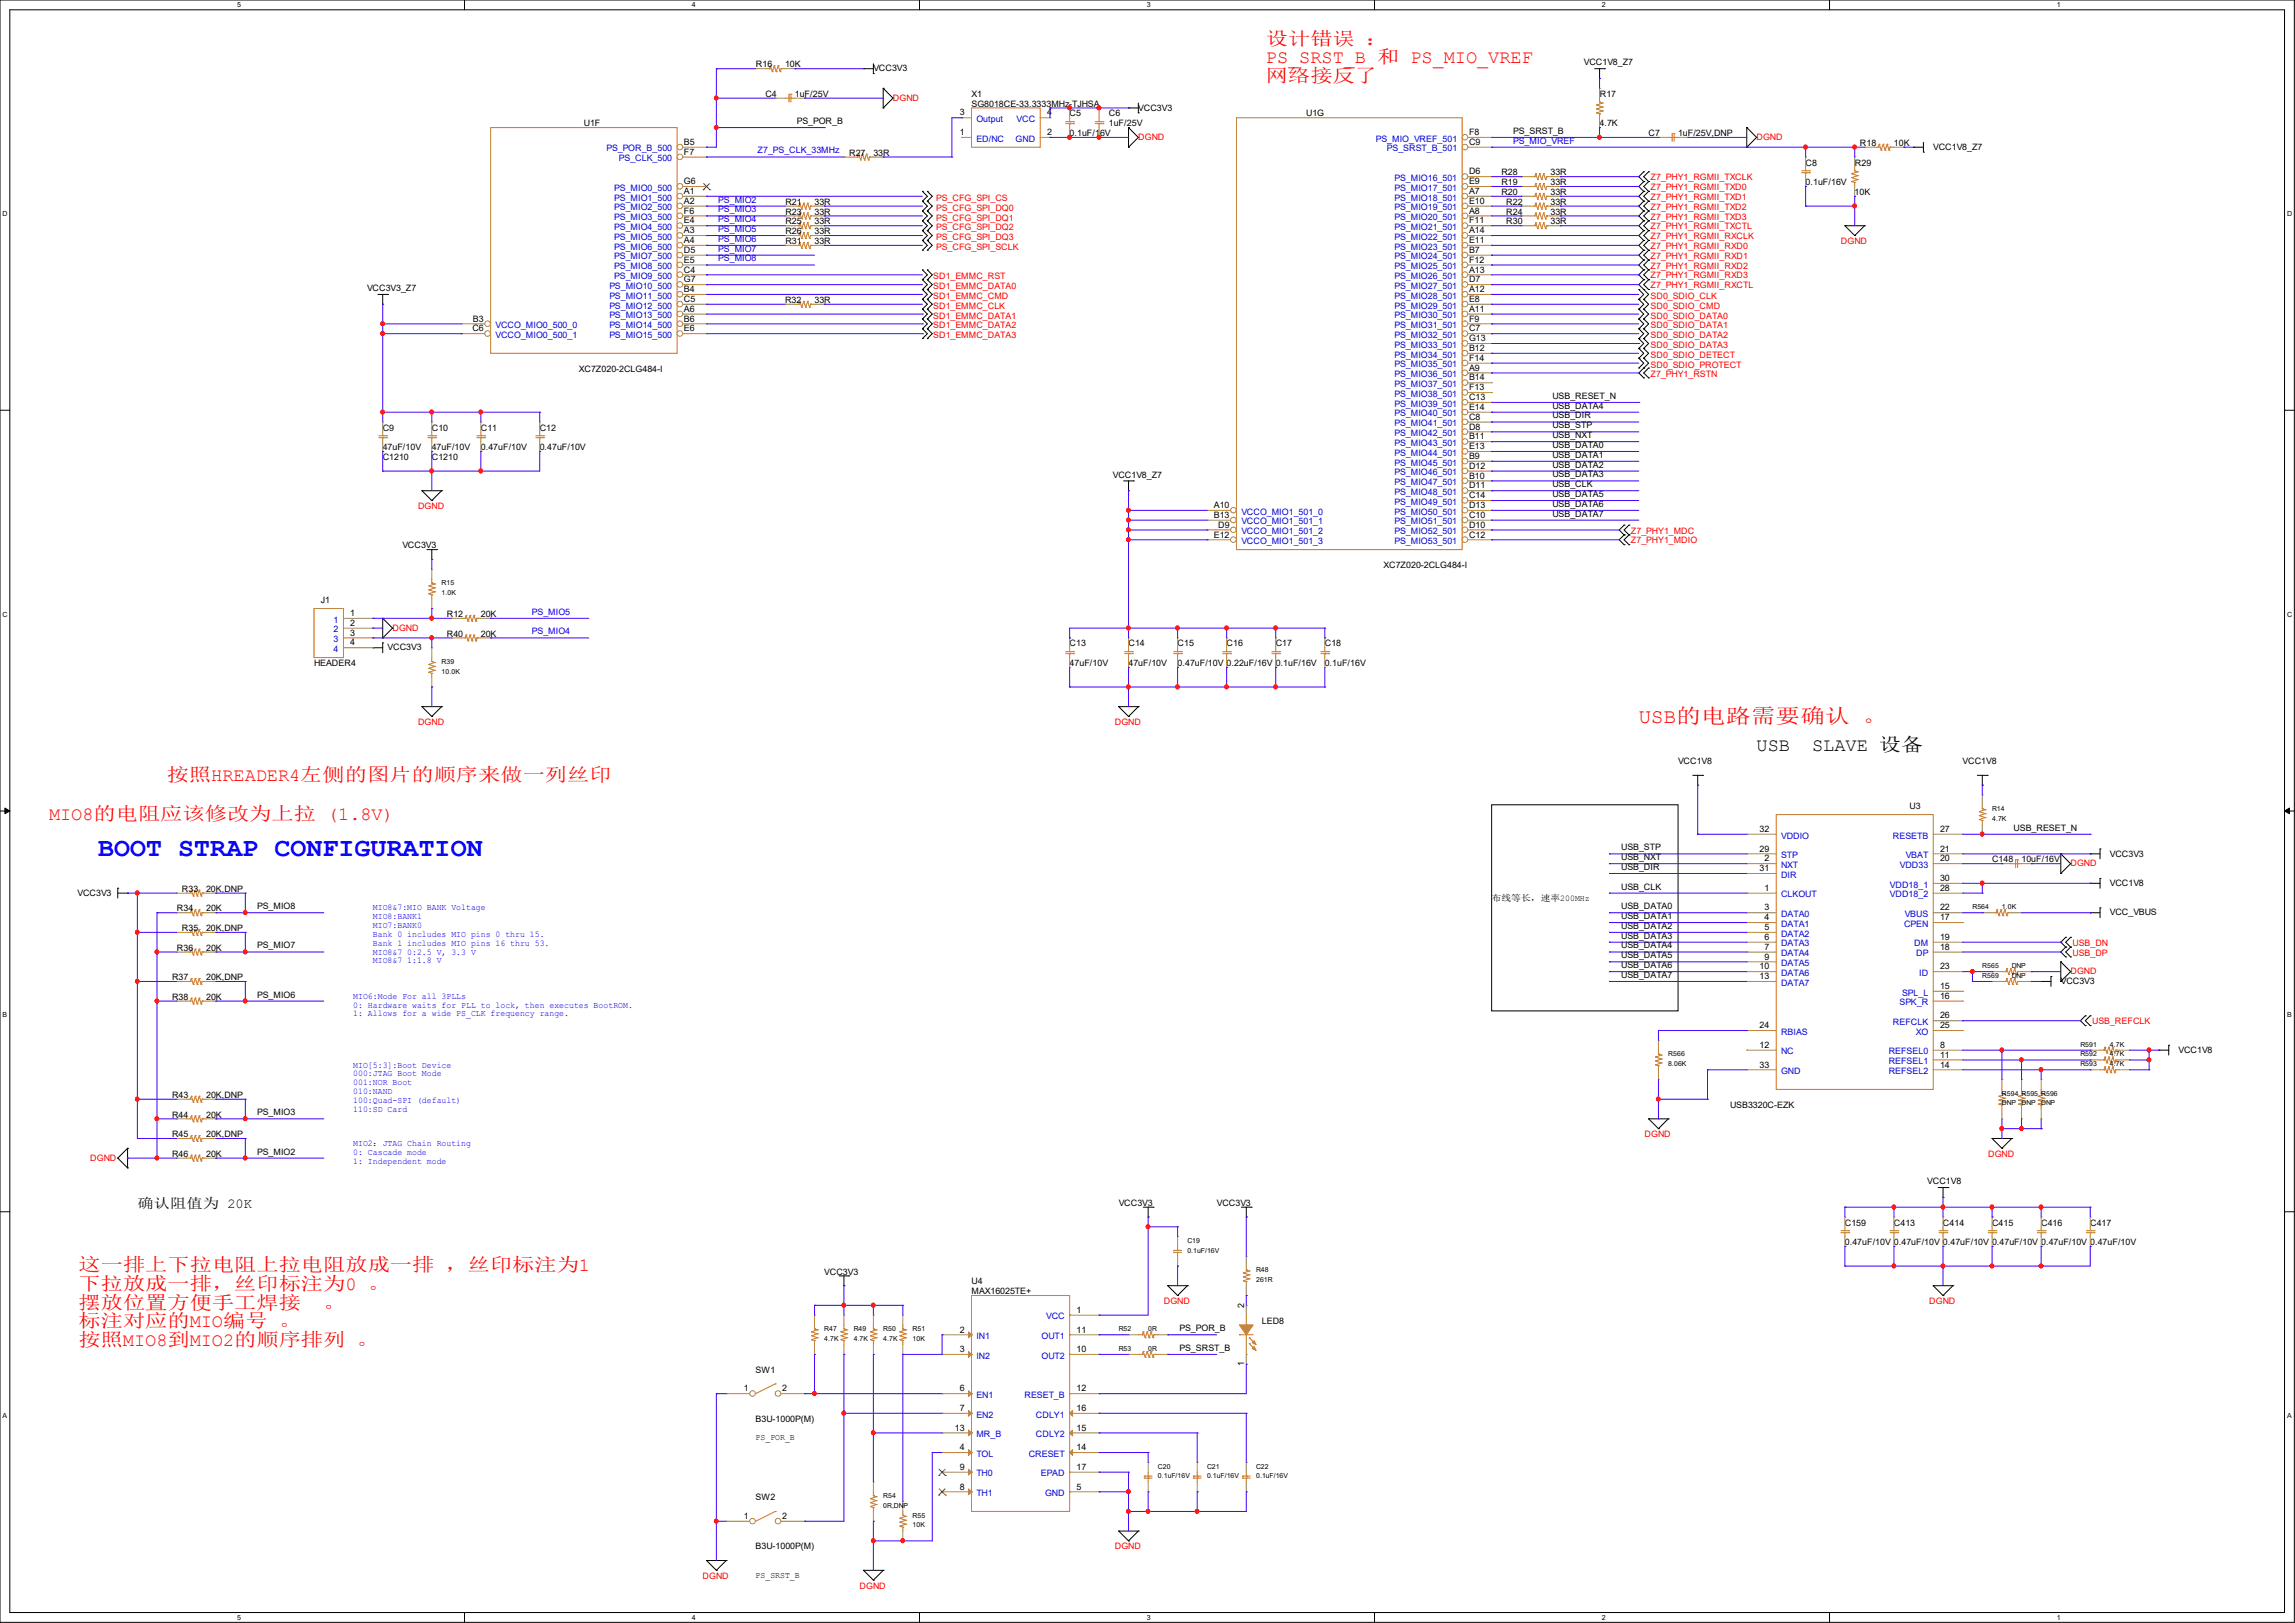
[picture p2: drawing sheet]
<svg xmlns="http://www.w3.org/2000/svg" width="297mm" height="210mm" viewBox="0 0 297 210" stroke-linecap="round" stroke-linejoin="round" font-family="sans-serif">
<defs><g id="words">
<text font-size="3.4" fill="#00f" x="12.7" y="110.7">BOOT STRAP CONFIGURATION</text>
<text font-size="2.7" fill="#f00" x="212.1" y="93.6">USB的电路需要确认 。</text>
<g font-size="2.4" fill="#f00">
<text x="163.8" y="5.8">设计错误 ：</text>
<text x="163.8" y="10.6">网络接反了</text>
<text x="163.8" y="8.2">PS_SRST_B 和 PS_MIO_VREF</text>
<text x="21.6" y="101">按照HREADER4左侧的图片的顺序来做一列丝印</text>
<text x="6.3" y="106.1">MIO8的电阻应该修改为上拉 (1.8V)</text>
<text x="10.2" y="164.5">这一排上下拉电阻上拉电阻放成一排 ，丝印标注为1</text>
<text x="10.2" y="166.9">下拉放成一排，丝印标注为0 。</text>
<text x="10.2" y="169.3">摆放位置方便手工焊接</text>
<text x="10.2" y="171.7">标注对应的MIO编号 。</text>
<text x="41.8" y="169.3">。</text>
<text x="10.2" y="174.2">按照MIO8到MIO2的顺序排列 。</text>
</g>
<g font-size="2.4">
<text x="227.3" y="97.2">USB</text>
<text x="234.5" y="97.2">SLAVE 设备</text>
</g>
<text font-size="1.8" x="17.8" y="156.3">确认阻值为 20K</text>
<g font-size="1.1">
<text x="97.8" y="8.7">R16</text>
<text x="101.6" y="8.7">10K</text>
<text x="113" y="9.2">VCC3V3</text>
<text x="205" y="8.5">VCC1V8_Z7</text>
<text x="75.6" y="16.3">U1F</text>
<text x="99.1" y="12.5">C4</text>
<text x="102.9" y="12.5">1uF/25V</text>
<text x="103.1" y="16">PS_POR_B</text>
<text x="124.2" y="17.5">1</text>
<text x="124.2" y="14.9">3</text>
<text x="125.7" y="12.5">X1</text>
<text x="125.7" y="13.8">SG8018CE-33.3333MHz-TJHSA</text>
<text x="135.5" y="17.5">2</text>
<text x="135.5" y="14.9">4</text>
<text x="138.4" y="15.1">C5</text>
<text x="138.4" y="17.6">0.1uF/16V</text>
<text x="143.5" y="15.1">C6</text>
<text x="143.5" y="16.3">1uF/25V</text>
<text x="147.3" y="14.3">VCC3V3</text>
<text x="169" y="15.1">U1G</text>
<text x="190.1" y="17.5">F8</text>
<text x="195.8" y="17.3">PS_SRST_B</text>
<text x="207" y="16.3">4.7K</text>
<text x="207" y="12.5">R17</text>
<text x="213.4" y="17.6">C7</text>
<text x="217.2" y="17.6">1uF/25V,DNP</text>
<text x="88.5" y="20">F7</text>
<text x="88.5" y="18.8">B5</text>
<text x="88.5" y="23.8">G6</text>
<text x="109.9" y="20.2">R27</text>
<text x="113" y="20.2">33R</text>
<text x="190.1" y="23.8">E9</text>
<text x="190.1" y="18.8">C9</text>
<text x="190.1" y="22.6">D6</text>
<text x="194.3" y="24">R19</text>
<text x="194.3" y="22.7">R28</text>
<text x="200.7" y="24">33R</text>
<text x="200.7" y="22.7">33R</text>
<text x="233.7" y="21.4">C8</text>
<text x="233.7" y="24">0.1uF/16V</text>
<text x="240.1" y="21.4">R29</text>
<text x="240.7" y="18.9">R18</text>
<text x="245.1" y="18.9">10K</text>
<text x="250.2" y="19.4">VCC1V8_Z7</text>
<text x="88.5" y="28.9">E4</text>
<text x="88.5" y="27.6">F6</text>
<text x="88.5" y="26.4">A2</text>
<text x="88.5" y="25.1">A1</text>
<text x="101.6" y="27.8">R23</text>
<text x="101.6" y="29">R25</text>
<text x="101.6" y="26.5">R21</text>
<text x="105.4" y="27.8">33R</text>
<text x="105.4" y="29">33R</text>
<text x="105.4" y="26.5">33R</text>
<text x="190.1" y="26.4">E10</text>
<text x="190.1" y="28.9">F11</text>
<text x="190.1" y="25.1">A7</text>
<text x="190.1" y="27.6">A8</text>
<text x="194.3" y="25.2">R20</text>
<text x="194.9" y="29">R30</text>
<text x="194.9" y="27.8">R24</text>
<text x="194.9" y="26.5">R22</text>
<text x="200.7" y="25.2">33R</text>
<text x="200.7" y="29">33R</text>
<text x="200.7" y="27.8">33R</text>
<text x="200.7" y="26.5">33R</text>
<text x="240" y="25.2">10K</text>
<text x="88.5" y="35.3">C4</text>
<text x="88.5" y="34">E5</text>
<text x="88.5" y="32.7">D5</text>
<text x="88.5" y="31.5">A4</text>
<text x="88.5" y="30.2">A3</text>
<text x="101.6" y="30.3">R26</text>
<text x="101.6" y="31.6">R31</text>
<text x="105.4" y="30.3">33R</text>
<text x="105.4" y="31.6">33R</text>
<text x="190.1" y="31.5">E11</text>
<text x="190.1" y="34">F12</text>
<text x="190.1" y="30.2">A14</text>
<text x="190.1" y="32.7">B7</text>
<text x="190.1" y="35.3">A13</text>
<text x="47.5" y="37.7">VCC3V3_Z7</text>
<text x="61.2" y="41.6">B3</text>
<text x="88.5" y="41.6">B6</text>
<text x="88.5" y="40.3">A6</text>
<text x="88.5" y="39.1">C5</text>
<text x="88.5" y="37.8">B4</text>
<text x="88.5" y="36.5">G7</text>
<text x="101.6" y="39.2">R32</text>
<text x="105.4" y="39.2">33R</text>
<text x="190.1" y="36.5">D7</text>
<text x="190.1" y="39.1">E8</text>
<text x="190.1" y="41.6">F9</text>
<text x="190.1" y="37.8">A12</text>
<text x="190.1" y="40.3">A11</text>
<text x="61.1" y="42.9">C6</text>
<text x="88.5" y="42.9">E6</text>
<text x="190.1" y="44.2">G13</text>
<text x="190.1" y="46.7">F14</text>
<text x="190.1" y="42.9">C7</text>
<text x="190.1" y="45.4">B12</text>
<text x="190.1" y="48">A9</text>
<text x="74.9" y="48.1">XC7Z020-2CLG484-I</text>
<text x="190.1" y="50.5">F13</text>
<text x="190.1" y="53">E14</text>
<text x="190.1" y="49.2">B14</text>
<text x="190.1" y="51.8">C13</text>
<text x="200.9" y="52.9">USB_DATA4</text>
<text x="200.9" y="51.6">USB_RESET_N</text>
<text x="49.5" y="55.7">C9</text>
<text x="49.5" y="58.3">47uF/10V</text>
<text x="49.5" y="59.5">C1210</text>
<text x="55.9" y="55.7">C10</text>
<text x="55.9" y="58.3">47uF/10V</text>
<text x="55.9" y="59.5">C1210</text>
<text x="62.2" y="55.7">C11</text>
<text x="62.2" y="58.3">0.47uF/10V</text>
<text x="69.8" y="55.7">C12</text>
<text x="69.8" y="58.3">0.47uF/10V</text>
<text x="190.1" y="55.6">D8</text>
<text x="190.1" y="58.1">E13</text>
<text x="190.1" y="54.3">C8</text>
<text x="190.1" y="56.9">B11</text>
<text x="190.1" y="59.4">B9</text>
<text x="200.9" y="54.1">USB_DIR</text>
<text x="200.9" y="55.4">USB_STP</text>
<text x="200.9" y="56.7">USB_NXT</text>
<text x="200.9" y="58">USB_DATA0</text>
<text x="200.9" y="59.2">USB_DATA1</text>
<text x="144" y="61.8">VCC1V8_Z7</text>
<text x="157.1" y="65.7">A10</text>
<text x="190.1" y="60.7">D12</text>
<text x="190.1" y="63.2">D11</text>
<text x="190.1" y="65.7">D13</text>
<text x="190.1" y="61.9">B10</text>
<text x="190.1" y="64.5">C14</text>
<text x="200.9" y="60.5">USB_DATA2</text>
<text x="200.9" y="61.8">USB_DATA3</text>
<text x="200.9" y="63">USB_CLK</text>
<text x="200.9" y="64.3">USB_DATA5</text>
<text x="200.9" y="65.6">USB_DATA6</text>
<text x="52.1" y="71">VCC3V3</text>
<text x="157.1" y="67">B13</text>
<text x="157.1" y="69.6">E12</text>
<text x="157.6" y="68.3">D9</text>
<text x="190.1" y="68.3">D10</text>
<text x="190.1" y="67">C10</text>
<text x="190.1" y="69.6">C12</text>
<text x="200.9" y="66.8">USB_DATA7</text>
<text x="179.1" y="73.5">XC7Z020-2CLG484-I</text>
<text x="41.5" y="78.1">J1</text>
<text x="45.3" y="79.7">1</text>
<text x="45.3" y="81">2</text>
<text x="45.3" y="82.3">3</text>
<text x="45.3" y="83.5">4</text>
<text x="57.8" y="79.8">R12</text>
<text x="57.8" y="82.4">R40</text>
<text x="62.2" y="79.8">20K</text>
<text x="62.2" y="82.4">20K</text>
<text x="138.4" y="83.7">C13</text>
<text x="146" y="83.7">C14</text>
<text x="152.4" y="83.7">C15</text>
<text x="158.7" y="83.7">C16</text>
<text x="165.1" y="83.7">C17</text>
<text x="171.4" y="83.7">C18</text>
<text x="40.6" y="86.2">HEADER4</text>
<text x="50.2" y="84.2">VCC3V3</text>
<text x="138.4" y="86.2">47uF/10V</text>
<text x="146" y="86.2">47uF/10V</text>
<text x="152.4" y="86.2">0.47uF/10V 0.22uF/16V 0.1uF/16V</text>
<text x="171.4" y="86.2">0.1uF/16V</text>
<text x="217.2" y="98.9">VCC1V8</text>
<text x="254" y="98.9">VCC1V8</text>
<text x="227.7" y="107.7">32</text>
<text x="247.1" y="104.7">U3</text>
<text x="251.1" y="107.7">27</text>
<text x="260.6" y="107.5">USB_RESET_N</text>
<text x="209.8" y="110">USB_STP</text>
<text x="209.8" y="111.3">USB_NXT</text>
<text x="209.8" y="112.6">USB_DIR</text>
<text x="227.7" y="112.7">31</text>
<text x="227.7" y="110.2">29</text>
<text x="228.3" y="111.5">2</text>
<text x="251.1" y="110.2">21</text>
<text x="251.1" y="111.5">20</text>
<text x="257.8" y="111.6">C148</text>
<text x="261.6" y="111.6">10uF/16V</text>
<text x="273" y="110.8">VCC3V3</text>
<text x="10" y="115.9">VCC3V3</text>
<text x="22.9" y="117.9">R34</text>
<text x="23.5" y="115.4">R33</text>
<text x="26.7" y="117.9">20K</text>
<text x="26.7" y="115.4">20K,DNP</text>
<text x="33.3" y="117.6">PS_MIO8</text>
<text x="193" y="116.5">布线等长，速率200MHz</text>
<text x="209.8" y="115.1">USB_CLK</text>
<text x="209.8" y="117.6">USB_DATA0</text>
<text x="209.8" y="118.9">USB_DATA1</text>
<text x="228.3" y="115.3">1</text>
<text x="228.3" y="117.8">3</text>
<text x="228.3" y="119.1">4</text>
<text x="251.1" y="115.3">28</text>
<text x="251.1" y="114">30</text>
<text x="251.1" y="119.1">17</text>
<text x="251.1" y="117.8">22</text>
<text x="273" y="114.6">VCC1V8</text>
<text x="273" y="118.5">VCC_VBUS</text>
<text x="22.9" y="123">R36</text>
<text x="23.5" y="120.5">R35</text>
<text x="26.7" y="123">20K</text>
<text x="26.7" y="120.5">20K,DNP</text>
<text x="33.3" y="122.7">PS_MIO7</text>
<text x="209.8" y="120.2">USB_DATA2</text>
<text x="209.8" y="121.5">USB_DATA3</text>
<text x="209.8" y="122.7">USB_DATA4</text>
<text x="209.8" y="124">USB_DATA5</text>
<text x="209.8" y="125.3">USB_DATA6</text>
<text x="227.7" y="125.4">10</text>
<text x="228.3" y="120.4">5</text>
<text x="228.3" y="121.6">6</text>
<text x="228.3" y="122.9">7</text>
<text x="228.3" y="124.2">9</text>
<text x="251.1" y="125.4">23</text>
<text x="251.1" y="122.9">18</text>
<text x="251.1" y="121.6">19</text>
<text x="22.3" y="129.4">R38</text>
<text x="22.3" y="126.8">R37</text>
<text x="26.7" y="129.4">20K</text>
<text x="26.7" y="126.8">20K,DNP</text>
<text x="33.3" y="129.1">PS_MIO6</text>
<text x="209.8" y="126.5">USB_DATA7</text>
<text x="227.7" y="126.7">13</text>
<text x="251.1" y="131.8">26</text>
<text x="251.1" y="128">15</text>
<text x="251.1" y="129.2">16</text>
<text x="266.7" y="127.3">VCC3V3</text>
<text x="227.7" y="135.6">12</text>
<text x="227.7" y="133.1">24</text>
<text x="251.1" y="136.9">11</text>
<text x="251.1" y="135.6">8</text>
<text x="251.1" y="133.1">25</text>
<text x="281.9" y="136.2">VCC1V8</text>
<text x="22.3" y="142.1">R43</text>
<text x="26.7" y="142.1">20K,DNP</text>
<text x="223.9" y="143.3">USB3320C-EZK</text>
<text x="227.7" y="138.1">33</text>
<text x="251.1" y="138.1">14</text>
<text x="22.3" y="147.2">R45</text>
<text x="22.3" y="149.7">R46</text>
<text x="22.3" y="144.6">R44</text>
<text x="26.7" y="147.2">20K,DNP</text>
<text x="26.7" y="149.7">20K</text>
<text x="26.7" y="144.6">20K</text>
<text x="33.3" y="144.3">PS_MIO3</text>
<text x="33.3" y="149.4">PS_MIO2</text>
<text x="249.4" y="153.3">VCC1V8</text>
<text x="144.8" y="156">VCC3V3</text>
<text x="157.5" y="156">VCC3V3</text>
<text x="238.8" y="158.6">C159</text>
<text x="238.8" y="161.1">0.47uF/10V 0.47uF/10V 0.47uF/10V 0.47uF/10V 0.47uF/10V 0.47uF/10V</text>
<text x="245.1" y="158.6">C413</text>
<text x="251.5" y="158.6">C414</text>
<text x="257.8" y="158.6">C415</text>
<text x="264.2" y="158.6">C416</text>
<text x="270.5" y="158.6">C417</text>
<text x="106.7" y="164.9">VCC3V3</text>
<text x="125.7" y="166.2">U4</text>
<text x="125.7" y="167.5">MAX16025TE+</text>
<text x="124.2" y="172.4">2</text>
<text x="139.3" y="169.9">1</text>
<text x="139.3" y="172.4">11</text>
<text x="152.7" y="172.3">PS_POR_B</text>
<text x="161" y="169.3" transform="rotate(-90 161 169.3)">2</text>
<text x="163.3" y="171.3">LED8</text>
<text x="97.8" y="177.6">SW1</text>
<text x="124.2" y="175">3</text>
<text x="139.3" y="175">10</text>
<text x="152.7" y="174.8">PS_SRST_B</text>
<text x="161" y="176.8" transform="rotate(-90 161 176.8)">1</text>
<text x="96.3" y="180">1</text>
<text x="97.8" y="184">B3U-1000P(M)</text>
<text x="101.2" y="180">2</text>
<text x="123.6" y="185.1">13</text>
<text x="124.2" y="180">6</text>
<text x="124.2" y="182.6">7</text>
<text x="139.3" y="180">12</text>
<text x="139.3" y="185.1">15</text>
<text x="139.3" y="182.6">16</text>
<text x="97.8" y="186.4">PS_POR_B</text>
<text x="124.2" y="187.7">4</text>
<text x="124.2" y="190.2">9</text>
<text x="139.3" y="187.7">14</text>
<text x="139.3" y="190.2">17</text>
<text x="96.3" y="196.6">1</text>
<text x="97.8" y="194.1">SW2</text>
<text x="101.2" y="196.6">2</text>
<text x="124.2" y="192.7">8</text>
<text x="139.3" y="192.7">5</text>
<text x="97.8" y="200.5">B3U-1000P(M)</text>
<text x="97.8" y="204.2">PS_SRST_B</text>
</g>
<g font-size="1.1" fill="#f00">
<text x="115.6" y="13">DGND</text>
<text x="147.3" y="18.1">DGND</text>
<text x="213.6" y="23.3">Z7_PHY1_RGMII_TXCLK</text>
<text x="227.3" y="18.1">DGND</text>
<text x="121.2" y="26">PS_CFG_SPI_CS</text>
<text x="121.2" y="27.3">PS_CFG_SPI_DQ0</text>
<text x="121.2" y="28.5">PS_CFG_SPI_DQ1</text>
<text x="121.2" y="29.8">PS_CFG_SPI_DQ2</text>
<text x="213.6" y="24.6">Z7_PHY1_RGMII_TXD0</text>
<text x="213.6" y="25.9">Z7_PHY1_RGMII_TXD1</text>
<text x="213.6" y="27.1">Z7_PHY1_RGMII_TXD2</text>
<text x="213.6" y="28.4">Z7_PHY1_RGMII_TXD3</text>
<text x="213.6" y="29.7">Z7_PHY1_RGMII_TXCTL</text>
<text x="121.2" y="31.1">PS_CFG_SPI_DQ3</text>
<text x="121.2" y="32.3">PS_CFG_SPI_SCLK</text>
<text x="213.6" y="30.9">Z7_PHY1_RGMII_RXCLK</text>
<text x="213.6" y="32.2">Z7_PHY1_RGMII_RXD0</text>
<text x="213.6" y="33.5">Z7_PHY1_RGMII_RXD1</text>
<text x="213.6" y="34.8">Z7_PHY1_RGMII_RXD2</text>
<text x="238.2" y="31.6">DGND</text>
<text x="120.8" y="36.2">SD1_EMMC_RST</text>
<text x="120.8" y="37.4">SD1_EMMC_DATA0</text>
<text x="120.8" y="38.7">SD1_EMMC_CMD</text>
<text x="120.8" y="40">SD1_EMMC_CLK</text>
<text x="120.8" y="41.2">SD1_EMMC_DATA1</text>
<text x="213.6" y="36">Z7_PHY1_RGMII_RXD3</text>
<text x="213.6" y="37.3">Z7_PHY1_RGMII_RXCTL</text>
<text x="213.6" y="38.7">SD0_SDIO_CLK</text>
<text x="213.6" y="40">SD0_SDIO_CMD</text>
<text x="213.6" y="41.2">SD0_SDIO_DATA0</text>
<text x="120.8" y="42.5">SD1_EMMC_DATA2</text>
<text x="120.8" y="43.8">SD1_EMMC_DATA3</text>
<text x="213.6" y="42.5">SD0_SDIO_DATA1</text>
<text x="213.6" y="43.8">SD0_SDIO_DATA2</text>
<text x="213.6" y="45">SD0_SDIO_DATA3</text>
<text x="213.6" y="46.3">SD0_SDIO_DETECT</text>
<text x="213.6" y="47.6">SD0_SDIO_PROTECT</text>
<text x="213.6" y="48.7">Z7_PHY1_RSTN</text>
<text x="54.1" y="65.9">DGND</text>
<text x="211.1" y="69">Z7_PHY1_MDC</text>
<text x="211.1" y="70.3">Z7_PHY1_MDIO</text>
<text x="50.8" y="81.6">DGND</text>
<text x="54.1" y="93.8">DGND</text>
<text x="144.3" y="93.8">DGND</text>
<text x="268" y="112.1">DGND</text>
<text x="268.2" y="122.4">USB_DN</text>
<text x="268.2" y="123.7">USB_DP</text>
<text x="268" y="126.1">DGND</text>
<text x="270.8" y="132.5">USB_REFCLK</text>
<text x="212.8" y="147.2">DGND</text>
<text x="257.3" y="149.7">DGND</text>
<text x="11.7" y="150.2">DGND</text>
<text x="150.6" y="168.7">DGND</text>
<text x="249.7" y="168.7">DGND</text>
<text x="144.3" y="200.5">DGND</text>
<text x="90.9" y="204.3">DGND</text>
<text x="111.2" y="205.6">DGND</text>
</g>
<g font-size="1.1" fill="#00c">
<text x="126.4" y="15.8">Output</text>
<text x="131.6" y="15.8">VCC</text>
<text x="78.5" y="19.6">PS_POR_B_500</text>
<text x="80.1" y="20.9">PS_CLK_500</text>
<text x="126.4" y="18.3">ED/NC</text>
<text x="131.4" y="18.3">GND</text>
<text x="178" y="18.3">PS_MIO_VREF_501</text>
<text x="179.5" y="19.6">PS_SRST_B_501</text>
<text x="180.5" y="23.4">PS_MIO16_501</text>
<text x="79.5" y="29.8">PS_MIO4_500</text>
<text x="79.5" y="28.5">PS_MIO3_500</text>
<text x="79.5" y="27.2">PS_MIO2_500</text>
<text x="79.5" y="26">PS_MIO1_500</text>
<text x="79.5" y="24.7">PS_MIO0_500</text>
<text x="180.5" y="24.7">PS_MIO17_501</text>
<text x="180.5" y="27.2">PS_MIO19_501</text>
<text x="180.5" y="29.8">PS_MIO21_501</text>
<text x="180.5" y="26">PS_MIO18_501</text>
<text x="180.5" y="28.5">PS_MIO20_501</text>
<text x="79.5" y="34.8">PS_MIO8_500</text>
<text x="79.5" y="33.6">PS_MIO7_500</text>
<text x="79.5" y="32.3">PS_MIO6_500</text>
<text x="79.5" y="31">PS_MIO5_500</text>
<text x="180.5" y="32.3">PS_MIO23_501</text>
<text x="180.5" y="34.8">PS_MIO25_501</text>
<text x="180.5" y="31">PS_MIO22_501</text>
<text x="180.5" y="33.6">PS_MIO24_501</text>
<text x="78.9" y="41.2">PS_MIO13_500</text>
<text x="78.9" y="39.9">PS_MIO12_500</text>
<text x="78.9" y="38.7">PS_MIO11_500</text>
<text x="78.9" y="37.4">PS_MIO10_500</text>
<text x="79.5" y="36.1">PS_MIO9_500</text>
<text x="180.5" y="37.4">PS_MIO27_501</text>
<text x="180.5" y="39.9">PS_MIO29_501</text>
<text x="180.5" y="36.1">PS_MIO26_501</text>
<text x="180.5" y="38.7">PS_MIO28_501</text>
<text x="180.5" y="41.2">PS_MIO30_501</text>
<text x="64.1" y="42.5">VCCO_MIO0_500_0</text>
<text x="64.1" y="43.7">VCCO_MIO0_500_1</text>
<text x="78.9" y="43.7">PS_MIO15_500</text>
<text x="78.9" y="42.5">PS_MIO14_500</text>
<text x="180.5" y="42.5">PS_MIO31_501</text>
<text x="180.5" y="45">PS_MIO33_501</text>
<text x="180.5" y="47.5">PS_MIO35_501</text>
<text x="180.5" y="43.7">PS_MIO32_501</text>
<text x="180.5" y="46.3">PS_MIO34_501</text>
<text x="180.5" y="51.4">PS_MIO38_501</text>
<text x="180.5" y="53.9">PS_MIO40_501</text>
<text x="180.5" y="48.8">PS_MIO36_501</text>
<text x="180.5" y="50.1">PS_MIO37_501</text>
<text x="180.5" y="52.6">PS_MIO39_501</text>
<text x="180.5" y="56.4">PS_MIO42_501</text>
<text x="180.5" y="59">PS_MIO44_501</text>
<text x="180.5" y="55.2">PS_MIO41_501</text>
<text x="180.5" y="57.7">PS_MIO43_501</text>
<text x="180.5" y="61.5">PS_MIO46_501</text>
<text x="180.5" y="64.1">PS_MIO48_501</text>
<text x="180.5" y="60.2">PS_MIO45_501</text>
<text x="180.5" y="62.8">PS_MIO47_501</text>
<text x="180.5" y="65.3">PS_MIO49_501</text>
<text x="160.7" y="66.6">VCCO_MIO1_501_0</text>
<text x="160.7" y="67.9">VCCO_MIO1_501_1</text>
<text x="160.7" y="69.1">VCCO_MIO1_501_2</text>
<text x="160.7" y="70.4">VCCO_MIO1_501_3</text>
<text x="180.5" y="66.6">PS_MIO50_501</text>
<text x="180.5" y="69.1">PS_MIO52_501</text>
<text x="180.5" y="67.9">PS_MIO51_501</text>
<text x="180.5" y="70.4">PS_MIO53_501</text>
<text x="43.2" y="80.6">1</text>
<text x="43.2" y="81.8">2</text>
<text x="43.2" y="83.1">3</text>
<text x="43.2" y="84.4">4</text>
<text x="230.5" y="113.6">DIR</text>
<text x="230.5" y="112.3">NXT</text>
<text x="230.5" y="111">STP</text>
<text x="230.5" y="108.5">VDDIO</text>
<text x="245" y="108.5">RESETB</text>
<text x="245.9" y="112.3">VDD33</text>
<text x="246.6" y="111">VBAT</text>
<text x="230.5" y="116.1">CLKOUT</text>
<text x="230.5" y="118.7">DATA0</text>
<text x="230.5" y="119.9">DATA1</text>
<text x="244.6" y="116.1">VDD18_2</text>
<text x="244.6" y="114.9">VDD18_1</text>
<text x="246.4" y="119.9">CPEN</text>
<text x="246.5" y="118.7">VBUS</text>
<text x="230.5" y="121.2">DATA2</text>
<text x="230.5" y="122.5">DATA3</text>
<text x="230.5" y="123.7">DATA4</text>
<text x="230.5" y="125">DATA5</text>
<text x="247.7" y="122.5">DM</text>
<text x="248" y="123.7">DP</text>
<text x="230.5" y="126.3">DATA6</text>
<text x="230.5" y="127.6">DATA7</text>
<text x="245.8" y="130.1">SPK_R</text>
<text x="246.2" y="128.8">SPL_L</text>
<text x="248.4" y="126.3">ID</text>
<text x="230.5" y="136.4">NC</text>
<text x="230.5" y="133.9">RBIAS</text>
<text x="244.4" y="137.7">REFSEL1</text>
<text x="244.4" y="136.4">REFSEL0</text>
<text x="245" y="132.6">REFCLK</text>
<text x="247.9" y="133.9">XO</text>
<text x="230.5" y="139">GND</text>
<text x="244.4" y="139">REFSEL2</text>
<text x="126.4" y="173.3">IN1</text>
<text x="134.8" y="173.3">OUT1</text>
<text x="135.4" y="170.7">VCC</text>
<text x="126.4" y="175.8">IN2</text>
<text x="134.8" y="175.8">OUT2</text>
<text x="126.4" y="180.9">EN1</text>
<text x="126.4" y="183.4">EN2</text>
<text x="126.4" y="186">MR_B</text>
<text x="132.6" y="180.9">RESET_B</text>
<text x="134.1" y="186">CDLY2</text>
<text x="134.1" y="183.4">CDLY1</text>
<text x="126.4" y="188.5">TOL</text>
<text x="126.4" y="191.1">TH0</text>
<text x="133.1" y="188.5">CRESET</text>
<text x="134.7" y="191.1">EPAD</text>
<text x="126.4" y="193.6">TH1</text>
<text x="135.3" y="193.6">GND</text>
</g>
<g font-size="1.1" fill="#00f">
<text x="98" y="19.9">Z7_PS_CLK_33MHz</text>
<text x="195.8" y="18.6">PS_MIO_VREF</text>
<text x="93" y="26.2">PS_MIO2</text>
<text x="93" y="27.5">PS_MIO3</text>
<text x="93" y="28.7">PS_MIO4</text>
<text x="93" y="30">PS_MIO5</text>
<text x="93" y="31.3">PS_MIO6</text>
<text x="93" y="32.6">PS_MIO7</text>
<text x="93" y="33.8">PS_MIO8</text>
<text x="68.8" y="82.1">PS_MIO4</text>
<text x="68.8" y="79.5">PS_MIO5</text>
<text x="48.3" y="117.8">MIO8&amp;7:MIO BANK Voltage</text>
<text x="48.3" y="119">MIO8:BANK1</text>
<text x="48.3" y="120.1">MIO7:BANK0</text>
<text x="48.3" y="121.2">Bank 0 includes MIO pins 0 thru 15.</text>
<text x="48.3" y="122.4">Bank 1 includes MIO pins 16 thru 53.</text>
<text x="48.3" y="123.5">MIO8&amp;7 0:2.5 V, 3.3 V</text>
<text x="48.3" y="124.7">MIO8&amp;7 1:1.8 V</text>
<text x="45.7" y="129.2">MIO6:Mode For all 3PLLs</text>
<text x="45.7" y="130.4">0: Hardware waits for PLL to lock, then executes BootROM.</text>
<text x="45.7" y="131.5">1: Allows for a wide PS_CLK frequency range.</text>
<text x="45.7" y="138.1">MIO[5:3]:Boot Device</text>
<text x="45.7" y="139.3">000:JTAG Boot Mode</text>
<text x="45.7" y="140.4">001:NOR Boot</text>
<text x="45.7" y="141.6">010:NAND</text>
<text x="45.7" y="142.7">100:Quad-SPI (default)</text>
<text x="45.7" y="143.9">110:SD Card</text>
<text x="45.7" y="148.3">MIO2：JTAG Chain Routing</text>
<text x="45.7" y="149.4">0: Cascade mode</text>
<text x="45.7" y="150.6">1: Independent mode</text>
</g>
<g font-size=".9">
<text x="30.7" y=".9">5</text>
<text x="89.5" y=".9">4</text>
<text x="148.4" y=".9">3</text>
<text x="207.3" y=".9">2</text>
<text x="266.2" y=".9">1</text>
<text x=".3" y="28">D</text>
<text x="296" y="28">D</text>
<text x="57.1" y="75.7">R15</text>
<text x="57.1" y="77">1.0K</text>
<text x=".3" y="79.8">C</text>
<text x="296" y="79.8">C</text>
<text x="57.1" y="85.9">R39</text>
<text x="57.1" y="87.2">10.0K</text>
<text x="257.8" y="104.9">R14</text>
<text x="257.8" y="106.2">4.7K</text>
<text x="255.3" y="117.6">R564</text>
<text x="259.1" y="117.6">1.0K</text>
<text x="256.5" y="125.3">R565</text>
<text x="260.4" y="125.3">DNP</text>
<text x=".3" y="131.7">B</text>
<text x="256.5" y="126.5">R569</text>
<text x="260.4" y="126.5">DNP</text>
<text x="296" y="131.7">B</text>
<text x="215.9" y="136.7">R566</text>
<text x="215.9" y="138">8.06K</text>
<text x="269.2" y="135.4">R591</text>
<text x="269.2" y="136.7">R592</text>
<text x="269.2" y="138">R593</text>
<text x="273.1" y="135.4">4.7K</text>
<text x="273.1" y="136.7">4.7K</text>
<text x="273.1" y="138">4.7K</text>
<text x="259.1" y="141.8">R594 R595 R596</text>
<text x="259.1" y="143">DNP</text>
<text x="261.6" y="143">DNP</text>
<text x="264.2" y="143">DNP</text>
<text x="153.7" y="160.8">C19</text>
<text x="153.7" y="162.1">0.1uF/16V</text>
<text x="162.6" y="164.6">R48</text>
<text x="162.6" y="165.9">261R</text>
<text x="106.7" y="172.3">R47</text>
<text x="106.7" y="173.5">4.7K</text>
<text x="110.5" y="172.3">R49</text>
<text x="110.5" y="173.5">4.7K</text>
<text x="114.3" y="172.3">R50</text>
<text x="114.3" y="173.5">4.7K</text>
<text x="118.1" y="172.3">R51</text>
<text x="118.1" y="173.5">10K</text>
<text x="144.8" y="172.3">R52</text>
<text x="148.6" y="172.3">0R</text>
<text x="144.8" y="174.8">R53</text>
<text x="148.6" y="174.8">0R</text>
<text x=".3" y="183.5">A</text>
<text x="296" y="183.5">A</text>
<text x="149.9" y="190">C20</text>
<text x="149.9" y="191.3">0.1uF/16V</text>
<text x="156.2" y="190">C21</text>
<text x="156.2" y="191.3">0.1uF/16V</text>
<text x="162.6" y="190">C22</text>
<text x="162.6" y="191.3">0.1uF/16V</text>
<text x="114.3" y="193.8">R54</text>
<text x="114.3" y="195.1">0R,DNP</text>
<text x="118.1" y="196.4">R55</text>
<text x="118.1" y="197.7">10K</text>
<text x="30.7" y="209.6">5</text>
<text x="89.5" y="209.6">4</text>
<text x="148.4" y="209.6">3</text>
<text x="207.3" y="209.6">2</text>
<text x="266.2" y="209.6">1</text>
</g>
</g></defs>
<path d="M0 0h296.9v209.9h-296.9zM1.3 1.3h294.4v207.4h-294.4z" fill="none" stroke="#000" stroke-width=".13"/>
<g fill="#fff">
<path d="M30.7 .1h.5v1h-.5z"/>
<path d="M30.7 208.8h.5v1h-.5z"/>
</g>
<path d="M60.1 0v1.3M60.1 208.7v1.2" fill="none" stroke="#000" stroke-width=".13"/>
<g fill="#fff">
<path d="M89.5 .1h.5v1h-.5z"/>
<path d="M89.5 208.8h.5v1h-.5z"/>
</g>
<path d="M119 0v1.3M119 208.7v1.2" fill="none" stroke="#000" stroke-width=".13"/>
<g fill="#fff">
<path d="M148.4 .1h.5v1h-.5z"/>
<path d="M148.4 208.8h.5v1h-.5z"/>
</g>
<path d="M177.9 0v1.3M177.9 208.7v1.2" fill="none" stroke="#000" stroke-width=".13"/>
<g fill="#fff">
<path d="M207.3 .1h.5v1h-.5z"/>
<path d="M207.3 208.8h.5v1h-.5z"/>
</g>
<path d="M236.8 0v1.3M236.8 208.7v1.2" fill="none" stroke="#000" stroke-width=".13"/>
<g fill="#fff">
<path d="M266.2 .1h.5v1h-.5z"/>
<path d="M266.2 208.8h.5v1h-.5z"/>
<path d="M.3 27.2h.7v1h-.7z"/>
<path d="M296 27.2h.6v1h-.6z"/>
<path d="M.3 79h.7v1h-.7z"/>
<path d="M296 79h.6v1h-.6z"/>
</g>
<path d="M0 53.1h1.3M295.7 53.1h1.2" fill="none" stroke="#000" stroke-width=".13"/>
<g fill="#fff">
<path d="M.3 130.9h.6v1h-.6z"/>
<path d="M296 130.9h.6v1h-.6z"/>
</g>
<path d="M0 104.9h1.3M295.7 104.9h1.2" fill="none" stroke="#000" stroke-width=".13"/>
<path d="M.6 104.6l.7 .3-.7 .4zM295.7 104.9l.6-.3v.7z" fill="#000" stroke="#000" stroke-width=".13"/>
<g fill="#fff">
<path d="M.3 182.7h.6v1h-.6z"/>
<path d="M296 182.7h.5v1h-.5z"/>
</g>
<g fill="none" stroke="#000" stroke-width=".13">
<path d="M111.8 8.9h.1M111.8 8.9h1.2M113 9.5h.1M113 8.3v1.2M114.3 14h.1M114.3 11.4h.1M114.3 11.4v2.6M114.3 11.4l1.3 1.3M115.6 12.7h.1M115.6 12.7l-1.3 1.3M146 14h.1M146 19h.1"/>
<path d="M146 16.5h.1M146 16.5v2.5M146 14h1.3M146 16.5l1.3 1.3M147.3 14.6h.1M147.3 17.8h.1M147.3 13.3v1.3M147.3 17.8l-1.3 1.2M206.4 8.9h1.2M207 10.2h.1M207 8.9v1.3M207.6 8.9h.1"/>
<path d="M226.1 19h.1M226.1 16.5h.1M226.1 16.5v2.5M226.1 16.5l1.2 1.3M227.3 17.8h.1M227.3 17.8l-1.2 1.2M247.6 19h.1M247.6 19h1.3M248.9 19.7h.1M248.9 18.4v1.3M48.9 38.1h1.3M49.5 39.4h.1"/>
<path d="M49.5 38.1v1.3M50.2 38.1h.1M119.4 24.8h.1M119.4 26h.1M119.4 27.3h.1M119.4 28.6h.1M119.4 29.8h.1M119.4 31.1h.1M119.4 32.4h.1M119.4 34.9h.1M119.4 36.2h.1M119.4 37.5h.1"/>
<path d="M119.4 38.7h.1M119.4 24.8l.6 .6-.6 .6M119.4 26l.6 .7-.6 .6M119.4 27.3l.6 .6-.6 .7M119.4 28.6l.6 .6-.6 .6M119.4 29.8l.6 .7-.6 .6M119.4 31.1l.6 .6-.6 .7M119.4 34.9l.6 .7-.6 .6M119.4 36.2l.6 .6-.6 .7M119.4 37.5l.6 .6-.6 .6M119.4 38.7l.6 .7-.6 .6M120 24.8h.1"/>
<path d="M120 26h.1M120 27.3h.1M120 28.6h.1M120 29.8h.1M120 31.1h.1M120 32.4h.1M120 34.9h.1M120 36.2h.1M120 37.5h.1M120 38.7h.1M120 24.8l.6 .6-.6 .6M120 26l.6 .7-.6 .6"/>
<path d="M120 27.3l.6 .6-.6 .7M120 28.6l.6 .6-.6 .6M120 29.8l.6 .7-.6 .6M120 31.1l.6 .6-.6 .7M120 34.9l.6 .7-.6 .6M120 36.2l.6 .6-.6 .7M120 37.5l.6 .6-.6 .6M120 38.7l.6 .7-.6 .6M212.1 37.5h.1M212.1 38.7h.1M212.1 37.5l.6 .6-.6 .6M212.1 38.7l.6 .7-.6 .6"/>
<path d="M212.7 22.2h.1M212.7 23.5h.1M212.7 24.8h.1M212.7 26h.1M212.7 27.3h.1M212.7 28.6h.1M212.7 29.8h.1M212.7 31.1h.1M212.7 32.4h.1M212.7 33.7h.1M212.7 34.9h.1M212.7 36.2h.1"/>
<path d="M212.7 37.5h.1M212.7 38.7h.1M212.7 32.4l-.6 .6 .6 .7M212.7 22.2l-.6 .7 .6 .6M212.7 23.5l-.6 .6 .6 .7M212.7 24.8l-.6 .6 .6 .6M212.7 26l-.6 .7 .6 .6M212.7 27.3l-.6 .6 .6 .7M212.7 28.6l-.6 .6 .6 .6M212.7 29.8l-.6 .7 .6 .6M212.7 31.1l-.6 .6 .6 .7M212.7 33.7l-.6 .6 .6 .6"/>
<path d="M212.7 34.9l-.6 .7 .6 .6M212.7 36.2l-.6 .6 1.3 1.3-.7 .6M212.7 38.7l.7 .7-.7 .6M213.4 23.5h.1M213.4 22.2h.1M213.4 24.8h.1M213.4 26h.1M213.4 27.3h.1M213.4 28.6h.1M213.4 29.8h.1M213.4 31.1h.1M213.4 32.4h.1"/>
<path d="M213.4 33.7h.1M213.4 34.9h.1M213.4 36.2h.1M213.4 37.5h.1M213.4 22.2l-.7 .7 .7 .6M213.4 23.5l-.7 .6 .7 .7M213.4 24.8l-.7 .6 .7 .6M213.4 26l-.7 .7 .7 .6M213.4 27.3l-.7 .6 .7 .7M213.4 28.6l-.7 .6 .7 .6M213.4 29.8l-.7 .7 .7 .6M213.4 31.1l-.7 .6 .7 .7"/>
<path d="M213.4 32.4l-.7 .6 .7 .7M213.4 33.7l-.7 .6 .7 .6M213.4 34.9l-.7 .7 .7 .6M213.4 36.2l-.7 .6 .7 .7M238.8 29.2h.1M238.8 29.2l1.2 1.3M238.8 29.2h2.5M240 30.5h.1M241.3 29.2h.1M241.3 29.2l-1.3 1.3M119.4 40h.1M119.4 41.3h.1"/>
<path d="M119.4 42.5h.1M119.4 43.8h.1M119.4 40l.6 .6-.6 .7M119.4 41.3l.6 .6-.6 .6M119.4 42.5l.6 .7-.6 .6M120 40h.1M120 41.3h.1M120 42.5h.1M120 43.8h.1M120 40l.6 .6-.6 .7M120 41.3l.6 .6-.6 .6M120 42.5l.6 .7-.6 .6"/>
<path d="M212.1 40h.1M212.1 41.3h.1M212.1 42.5h.1M212.1 43.8h.1M212.1 45.1h.1M212.1 46.4h.1M212.1 47.6h.1M212.1 40l.6 .6-.6 .7M212.1 41.3l.6 .6-.6 .6M212.1 42.5l.6 .7-.6 .6M212.1 43.8l.6 .6-.6 .7M212.1 45.1l.6 .6-.6 .7"/>
<path d="M212.1 46.4l.6 .6-.6 .6M212.7 40h.1M212.7 41.3h.1M212.7 42.5h.1M212.7 43.8h.1M212.7 45.1h.1M212.7 46.4h.1M212.7 47.6h.1M212.7 48.9h.1M212.7 40l.7 .6-.7 .7M212.7 41.3l.7 .6-.7 .6M212.7 42.5l.7 .7-.7 .6"/>
<path d="M212.7 43.8l.7 .6-.7 .7M212.7 45.1l.7 .6-.7 .7M212.7 46.4l.7 .6-1.3 1.3 .6 .6M213.4 48.9h.1M213.4 47.6h.1M213.4 47.6l-.7 .7 .7 .6M54.6 63.5h.1M54.6 63.5h2.5M54.6 63.5l1.3 1.3M55.2 71.1h1.3M55.9 64.8h.1M55.9 72.4h.1"/>
<path d="M55.9 71.1v1.3M56.5 71.1h.1M57.1 63.5h.1M57.1 63.5l-1.2 1.3M145.4 62.2h1.3M146 63.5h.1M146 62.2v1.3M146.7 62.2h.1M210.2 67.9h.1M210.2 69.2h.1M210.2 70.5h.1M210.2 67.9l-.7 .7 .7 .6"/>
<path d="M210.2 69.2l-.7 .6 .7 .7M210.8 69.2h.1M210.8 67.9h.1M210.8 70.5h.1M210.8 67.9l-.6 .7 .6 .6M210.8 69.2l-.6 .6 .6 .7M48.3 83.8h.1M48.3 83.8h1.2M49.5 80h.1M49.5 82.5h.1M49.5 83.2h.1M49.5 80v2.5"/>
<path d="M49.5 83.2v1.3M49.5 80l1.3 1.3M50.8 81.3h.1M50.8 81.3l-1.3 1.2M54.6 91.4h.1M54.6 91.4h2.5M54.6 91.4l1.3 1.3M55.9 92.7h.1M57.1 91.4h.1M57.1 91.4l-1.2 1.3M144.8 91.4h.1M144.8 91.4h2.5"/>
<path d="M144.8 91.4l1.2 1.3M146 92.7h.1M147.3 91.4h.1M147.3 91.4l-1.3 1.3M15.2 114.9h.1M15.2 115.6h1.3M15.2 114.9v1.3M16.5 115.6h.1M193 104.1h24.2v26.7h-24.2zM219.1 100.3h1.2M219.7 101.6h.1M219.7 100.3v1.3"/>
<path d="M220.3 100.3h.1M255.9 100.3h1.3M256.5 101.6h.1M256.5 100.3v1.3M257.2 100.3h.1M266.7 113h.1M266.7 110.5h.1M266.7 110.5v2.5M266.7 110.5l1.3 1.3M268 111.8h.1M268 111.8l-1.3 1.2M270.5 114.3h.1"/>
<path d="M270.5 118.1h.1M270.5 110.5h.1M270.5 114.3h1.3M270.5 118.1h1.3M270.5 110.5h1.3M271.8 113.7h.1M271.8 117.5h.1M271.8 109.9h.1M271.8 109.9v1.2M271.8 113.7v1.2M271.8 117.5v1.2M264.2 127h.1"/>
<path d="M264.2 127h1.2M265.4 126.4h.1M265.4 126.4v1.2M266.7 127h.1M266.7 124.5h.1M266.7 124.5v2.5M266.7 124.5l1.3 1.2M267.3 121.3h.1M267.3 122.6h.1M267.3 123.8h.1M267.3 121.3l-.6 .6 .6 .7M267.3 122.6l-.6 .6 .6 .6"/>
<path d="M268 125.7h.1M268 122.6h.1M268 121.3h.1M268 123.8h.1M268 125.7l-1.3 1.3M268 121.3l-.7 .6 .7 .7M268 122.6l-.7 .6 .7 .6M269.9 131.4h.1M269.9 132.7h.1M269.9 131.4l-.7 .7 .7 .6M270.5 132.7h.1M270.5 131.4h.1"/>
<path d="M270.5 131.4l-.6 .7 .6 .6M279.4 135.9h.1M279.4 135.9h1.3M280.7 135.3h.1M280.7 135.3v1.2M0 156.8h1.3M15.2 149.9h.1M15.2 149.9l1.3 1.2M16.5 148.6h.1M16.5 151.1h.1M16.5 148.6v2.5M16.5 148.6l-1.3 1.3"/>
<path d="M148 156.2h1.2M148.6 157.5h.1M148.6 156.2v1.3M149.2 156.2h.1M160.7 156.2h1.2M161.3 157.5h.1M161.3 156.2v1.3M161.9 156.2h.1M213.4 144.8h.1M213.4 144.8h2.5M213.4 144.8l1.2 1.2M214.6 146h.1"/>
<path d="M215.9 144.8h.1M215.9 144.8l-1.3 1.2M250.8 153.7h1.3M251.5 154.9h.1M251.5 153.7v1.2M252.1 153.7h.1M257.8 147.3h.1M257.8 147.3h2.5M257.8 147.3l1.3 1.3M259.1 148.6h.1M260.3 147.3h.1M260.3 147.3l-1.2 1.3"/>
<path d="M295.7 156.8h1.2M108.6 165.1h1.3M109.2 166.4h.1M109.2 165.1v1.3M109.9 165.1h.1M151.1 166.4h.1M151.1 166.4h2.6M151.1 166.4l1.3 1.2M152.4 167.6h.1M153.7 166.4h.1M153.7 166.4l-1.3 1.2M250.2 166.4h.1"/>
<path d="M250.2 166.4h2.5M250.2 166.4l1.3 1.2M251.5 167.6h.1M252.7 166.4h.1M252.7 166.4l-1.2 1.2M144.8 198.1h.1M144.8 198.1h2.5M144.8 198.1l1.2 1.3M146 199.4h.1M147.3 198.1h.1M147.3 198.1l-1.3 1.3M91.4 201.9h.1"/>
<path d="M91.4 201.9h2.6M91.4 201.9l1.3 1.3M92.7 203.2h.1M94 201.9h.1M94 201.9l-1.3 1.3M111.8 203.2h.1M111.8 203.2h2.5M111.8 203.2l1.2 1.3M113 204.5h.1M114.3 203.2h.1M114.3 203.2l-1.3 1.3"/>
</g>
<g fill="none" stroke="#cc8006" stroke-width=".13">
<path d="M63.5 16.5h24.1v29.2h-24.1zM125.7 14h8.9v5h-8.9zM102.9 27.9h.5M103.4 27.9h.1M103.5 27.6h.1M103.5 27.6l.3 .7M103.5 27.6l-.1 .3M103.8 28.3h.1M104 27.6h.1M104 27.6l.3 .7M104 27.6l-.2 .7M104.3 28.3h.1"/>
<path d="M104.5 27.6h.1M104.5 27.6l-.2 .7M104.5 27.6l.3 .7M104.8 28.3h.1M104.9 27.9h.1M104.9 27.9l-.1 .4M104.9 27.9h.5M238.3 159.3h1M238.3 159.5h1M238.8 159.3h.1M238.8 159.5h.1M238.8 158.7v.6"/>
<path d="M238.8 159.5v.5M239.3 159.3h.1M239.3 159.5h.1M258.7 142.4h.1M258.7 142.9h.1M258.7 141.9h.1M258.7 142.4l.8 .2M258.7 142.9l.4 .1M258.7 141.9l.8 .2M259.1 143h.1M259.1 141.5h.1M259.1 141v.5"/>
<path d="M259.1 143v.5M259.1 141.5l.4 .1M259.5 141.6h.1M259.5 142.1h.1M259.5 142.6h.1M259.5 141.6l-.8 .3M259.5 142.1l-.8 .3M259.5 142.6l-.8 .3M263.8 142.4h.1M263.8 142.9h.1M263.8 141.9h.1M263.8 142.4l.7 .2"/>
<path d="M263.8 142.9l.4 .1M263.8 141.9l.7 .2M264.2 143h.1M264.2 141.5h.1M264.2 141v.5M264.2 143v.5M264.2 141.5l.3 .1M264.5 141.6h.1M264.5 142.1h.1M264.5 142.6h.1M264.5 141.6l-.7 .3M264.5 142.1l-.7 .3"/>
<path d="M264.5 142.6l-.7 .3"/>
</g>
<g fill="none" stroke="#a84" stroke-width=".13">
<path d="M124.5 17.8h.1M124.5 15.2h.1M124.5 17.8h1.2M124.5 15.2h1.2M134.6 17.8h1.3M134.6 15.2h1.3M135.9 17.8h.1M135.9 15.2h.1M101.6 27.9h.1M101.6 27.9h1.3M105.4 27.9h1.3M106.7 27.9h.1"/>
<path d="M259.1 139.7h.1M259.1 139.7v1.3M264.2 139.7h.1M264.2 139.7v1.3M238.8 157.5h.1M238.8 157.5v1.2M259.1 144.8h.1M259.1 143.5v1.3M264.2 144.8h.1M264.2 143.5v1.3M238.8 161.3h.1M238.8 160v1.3"/>
</g>
<circle cx="88" cy="20.3" r=".36" fill="#fff" stroke="#a84" stroke-width=".13"/>
<path d="M88.4 20.3h3M91.4 20.3h.1" fill="none" stroke="#a84" stroke-width=".13"/>
<circle cx="88" cy="19" r=".36" fill="#fff" stroke="#a84" stroke-width=".13"/>
<path d="M88.4 19h3M91.4 19h.1" fill="none" stroke="#a84" stroke-width=".13"/>
<circle cx="88" cy="43.2" r=".36" fill="#fff" stroke="#a84" stroke-width=".13"/>
<path d="M88.4 43.2h3M91.4 43.2h.1" fill="none" stroke="#a84" stroke-width=".13"/>
<circle cx="88" cy="41.9" r=".36" fill="#fff" stroke="#a84" stroke-width=".13"/>
<path d="M88.4 41.9h3M91.4 41.9h.1" fill="none" stroke="#a84" stroke-width=".13"/>
<circle cx="88" cy="40.6" r=".36" fill="#fff" stroke="#a84" stroke-width=".13"/>
<path d="M88.4 40.6h3M91.4 40.6h.1" fill="none" stroke="#a84" stroke-width=".13"/>
<circle cx="88" cy="39.3" r=".36" fill="#fff" stroke="#a84" stroke-width=".13"/>
<path d="M88.4 39.4h3M91.4 39.4h.1" fill="none" stroke="#a84" stroke-width=".13"/>
<circle cx="88" cy="38.1" r=".36" fill="#fff" stroke="#a84" stroke-width=".13"/>
<path d="M88.4 38.1h3M91.4 38.1h.1" fill="none" stroke="#a84" stroke-width=".13"/>
<circle cx="88" cy="36.8" r=".36" fill="#fff" stroke="#a84" stroke-width=".13"/>
<path d="M88.4 36.8h3M91.4 36.8h.1" fill="none" stroke="#a84" stroke-width=".13"/>
<circle cx="88" cy="35.5" r=".36" fill="#fff" stroke="#a84" stroke-width=".13"/>
<path d="M88.4 35.6h3M91.4 35.6h.1" fill="none" stroke="#a84" stroke-width=".13"/>
<circle cx="88" cy="34.3" r=".36" fill="#fff" stroke="#a84" stroke-width=".13"/>
<path d="M88.4 34.3h3M91.4 34.3h.1" fill="none" stroke="#a84" stroke-width=".13"/>
<circle cx="88" cy="33" r=".36" fill="#fff" stroke="#a84" stroke-width=".13"/>
<path d="M88.4 33h3M91.4 33h.1" fill="none" stroke="#a84" stroke-width=".13"/>
<circle cx="88" cy="31.7" r=".36" fill="#fff" stroke="#a84" stroke-width=".13"/>
<path d="M88.4 31.7h3M91.4 31.7h.1" fill="none" stroke="#a84" stroke-width=".13"/>
<circle cx="88" cy="30.5" r=".36" fill="#fff" stroke="#a84" stroke-width=".13"/>
<path d="M88.4 30.5h3M91.4 30.5h.1" fill="none" stroke="#a84" stroke-width=".13"/>
<circle cx="88" cy="29.2" r=".36" fill="#fff" stroke="#a84" stroke-width=".13"/>
<path d="M88.4 29.2h3M91.4 29.2h.1" fill="none" stroke="#a84" stroke-width=".13"/>
<circle cx="88" cy="27.9" r=".36" fill="#fff" stroke="#a84" stroke-width=".13"/>
<path d="M88.4 27.9h3M91.4 27.9h.1" fill="none" stroke="#a84" stroke-width=".13"/>
<circle cx="88" cy="26.6" r=".36" fill="#fff" stroke="#a84" stroke-width=".13"/>
<path d="M88.4 26.7h3M91.4 26.7h.1" fill="none" stroke="#a84" stroke-width=".13"/>
<circle cx="88" cy="25.4" r=".36" fill="#fff" stroke="#a84" stroke-width=".13"/>
<path d="M88.4 25.4h3M91.4 25.4h.1" fill="none" stroke="#a84" stroke-width=".13"/>
<circle cx="88" cy="24.1" r=".36" fill="#fff" stroke="#a84" stroke-width=".13"/>
<path d="M88.4 24.1h3M91.4 24.1h.1" fill="none" stroke="#a84" stroke-width=".13"/>
<path d="M91 24.6h.1M91.1 23.7l.8 .9M91.8 23.7l-.8 .9M91.9 24.6h.1" fill="none" stroke="#804000" stroke-width=".13"/>
<circle cx="63.1" cy="41.9" r=".36" fill="#fff" stroke="#a84" stroke-width=".13"/>
<path d="M59.7 41.9h.1M59.7 41.9h3" fill="none" stroke="#a84" stroke-width=".13"/>
<circle cx="63.1" cy="43.2" r=".36" fill="#fff" stroke="#a84" stroke-width=".13"/>
<g fill="none" stroke="#a84" stroke-width=".13">
<path d="M138.4 14h.1M138.4 17.8h.1M138.4 14v1.2M138.4 16.5v1.3M101.6 29.2h.1M101.6 26.7h.1M101.6 30.5h.1M101.6 31.7h.1M101.6 29.2h1.3M101.6 26.7h1.3M101.6 30.5h1.3M101.6 31.7h1.3"/>
<path d="M105.4 29.2h1.3M105.4 26.7h1.3M105.4 30.5h1.3M105.4 31.7h1.3M106.7 29.2h.1M106.7 26.7h.1M106.7 30.5h.1M106.7 31.7h.1M55.9 54.6h.1M55.9 58.4h.1M55.9 54.6v1.3M55.9 57.1v1.3"/>
<path d="M59.7 43.2h.1M59.7 43.2h3M69.8 54.6h.1M69.8 58.4h.1M69.8 54.6v1.3M69.8 57.1v1.3M171.4 82.5h.1M171.4 86.4h.1M171.4 82.5v1.3M171.4 85.1v1.3M226.1 115.6h.1M226.1 118.1h.1"/>
<path d="M226.1 119.4h.1M226.1 113h.1M226.1 111.8h.1M226.1 110.5h.1M226.1 107.9h.1M226.1 107.9h3.8M226.1 110.5h3.8M226.1 111.8h3.8M226.1 115.6h3.8M226.1 119.4h3.8M226.1 118.1h3.8M226.1 113h3.8"/>
<path d="M250.2 107.9h3.8M250.2 110.5h3.8M250.2 111.8h3.8M250.2 115.6h3.8M250.2 114.3h3.8M250.2 119.4h3.8M250.2 118.1h3.8M254 107.9h.1M254 110.5h.1M254 111.8h.1M254 115.6h.1M254 114.3h.1"/>
<path d="M254 119.4h.1M254 118.1h.1M226.1 138.4h.1M226.1 135.9h.1M226.1 120.6h.1M226.1 121.9h.1M226.1 123.2h.1M226.1 124.5h.1M226.1 125.7h.1M226.1 127h.1M226.1 133.3h.1M226.1 125.7h3.8"/>
<path d="M226.1 123.2h3.8M226.1 121.9h3.8M226.1 138.4h3.8M226.1 135.9h3.8M226.1 120.6h3.8M226.1 124.5h3.8M226.1 127h3.8M226.1 133.3h3.8M250.2 125.7h3.8M250.2 123.2h3.8M250.2 121.9h3.8M250.2 137.2h3.8"/>
<path d="M250.2 138.4h3.8M250.2 135.9h3.8M250.2 132.1h3.8M250.2 128.3h3.8M250.2 129.5h3.8M250.2 133.3h3.8M254 125.7h.1M254 123.2h.1M254 121.9h.1M254 137.2h.1M254 138.4h.1M254 132.1h.1"/>
<path d="M254 135.9h.1M254 128.3h.1M254 129.5h.1M254 133.3h.1M22.9 147.3h.1M22.9 149.9h.1M22.9 144.8h.1M22.9 142.2h.1M22.9 147.3h1.2M22.9 149.9h1.2M22.9 144.8h1.2M22.9 142.2h1.2"/>
<path d="M26.7 147.3h1.2M26.7 149.9h1.2M26.7 144.8h1.2M26.7 142.2h1.2M27.9 147.3h.1M27.9 149.9h.1M27.9 144.8h.1M27.9 142.2h.1M109.2 175.3h.1M109.2 170.2h.1M109.2 170.2v1.2M109.2 174v1.3"/>
<path d="M116.8 175.3h.1M116.8 170.2h.1M116.8 170.2v1.2M116.8 174v1.3"/>
</g>
<g fill="none" stroke="#cc8006" stroke-width=".13">
<path d="M137.9 15.7h1M137.9 16h1M138.4 15.7h.1M138.4 16h.1M138.4 15.2v.5M138.4 16v.5M138.9 15.7h.1M138.9 16h.1M102.9 29.2h.5M102.9 26.7h.5M102.9 30.5h.5M102.9 31.7h.5"/>
<path d="M103.4 29.2h.1M103.4 26.7h.1M103.4 30.5h.1M103.4 31.7h.1M103.5 28.8h.1M103.5 26.3h.1M103.5 30.1h.1M103.5 31.4h.1M103.5 28.8l.3 .8M103.5 28.8l-.1 .4M103.5 26.3l.3 .8M103.5 26.3l-.1 .4"/>
<path d="M103.5 30.1l.3 .8M103.5 30.1l-.1 .4M103.5 31.4l.3 .7M103.5 31.4l-.1 .3M103.8 29.6h.1M103.8 27.1h.1M103.8 30.9h.1M103.8 32.1h.1M104 28.8h.1M104 26.3h.1M104 30.1h.1M104 31.4h.1"/>
<path d="M104 28.8l.3 .8M104 28.8l-.2 .8M104 26.3l.3 .8M104 26.3l-.2 .8M104 30.1l.3 .8M104 30.1l-.2 .8M104 31.4l.3 .7M104 31.4l-.2 .7M104.3 29.6h.1M104.3 27.1h.1M104.3 30.9h.1M104.3 32.1h.1"/>
<path d="M104.5 28.8h.1M104.5 26.3h.1M104.5 30.1h.1M104.5 31.4h.1M104.5 28.8l-.2 .8M104.5 28.8l.3 .8M104.5 26.3l-.2 .8M104.5 26.3l.3 .8M104.5 30.1l-.2 .8M104.5 30.1l.3 .8M104.5 31.4l-.2 .7M104.5 31.4l.3 .7"/>
<path d="M104.8 29.6h.1M104.8 27.1h.1M104.8 30.9h.1M104.8 32.1h.1M104.9 29.2h.1M104.9 26.7h.1M104.9 30.5h.1M104.9 31.7h.1M104.9 29.2l-.1 .4M104.9 29.2h.5M104.9 26.7l-.1 .4M104.9 26.7h.5"/>
<path d="M104.9 30.5l-.1 .4M104.9 30.5h.5M104.9 31.7l-.1 .4M104.9 31.7h.5M55.4 56.4h1M55.4 56.6h1M55.9 56.4h.1M55.9 56.6h.1M55.9 55.9v.5M55.9 56.6v.5M56.4 56.4h.1M56.4 56.6h.1"/>
<path d="M69.3 56.4h1.1M69.3 56.6h1.1M69.8 56.4h.1M69.8 56.6h.1M69.8 55.9v.5M69.8 56.6v.5M70.4 56.4h.1M70.4 56.6h.1M170.9 84.3h1.1M170.9 84.6h1.1M171.4 84.3h.1M171.4 84.6h.1"/>
<path d="M171.4 83.8v.5M171.4 84.6v.5M172 84.3h.1M172 84.6h.1M229.9 105.4h20.3v35.6h-20.3zM24.1 147.3h.5M24.1 149.9h.5M24.1 144.8h.5M24.1 142.2h.5M24.6 147.3h.1M24.6 149.9h.1M24.6 144.8h.1"/>
<path d="M24.6 142.2h.1M24.8 146.9h.1M24.8 149.5h.1M24.8 144.4h.1M24.8 141.9h.1M24.8 146.9l.2 .8M24.8 146.9l-.2 .4M24.8 149.5l.2 .7M24.8 149.5l-.2 .4M24.8 144.4l.2 .8M24.8 144.4l-.2 .4M24.8 141.9l.2 .7"/>
<path d="M24.8 141.9l-.2 .3M25 147.7h.1M25 150.2h.1M25 145.2h.1M25 142.6h.1M25.3 146.9h.1M25.3 149.5h.1M25.3 144.4h.1M25.3 141.9h.1M25.3 146.9l.2 .8M25.3 146.9l-.3 .8M25.3 149.5l.2 .7"/>
<path d="M25.3 149.5l-.3 .7M25.3 144.4l.2 .8M25.3 144.4l-.3 .8M25.3 141.9l.2 .7M25.3 141.9l-.3 .7M25.5 147.7h.1M25.5 150.2h.1M25.5 145.2h.1M25.5 142.6h.1M25.8 146.9h.1M25.8 149.5h.1M25.8 144.4h.1"/>
<path d="M25.8 141.9h.1M25.8 146.9l.2 .8M25.8 146.9l-.3 .8M25.8 149.5l.2 .7M25.8 149.5l-.3 .7M25.8 144.4l.2 .8M25.8 144.4l-.3 .8M25.8 141.9l.2 .7M25.8 141.9l-.3 .7M26 147.7h.1M26 150.2h.1M26 145.2h.1"/>
<path d="M26 142.6h.1M26.2 147.3h.1M26.2 149.9h.1M26.2 144.8h.1M26.2 142.2h.1M26.2 147.3h.5M26.2 147.3l-.2 .4M26.2 149.9h.5M26.2 149.9l-.2 .3M26.2 144.8h.5M26.2 144.8l-.2 .4M26.2 142.2h.5"/>
<path d="M26.2 142.2l-.2 .4M108.8 172.8h.1M108.8 173.4h.1M108.8 172.3h.1M108.8 172.8l.8 .3M108.8 173.4l.4 .1M108.8 172.3l.8 .3M109.2 173.5h.1M109.2 172h.1M109.2 171.4v.6M109.2 173.5v.5M109.2 172l.4 .1"/>
<path d="M109.6 172.1h.1M109.6 172.6h.1M109.6 173.1h.1M109.6 172.1l-.8 .2M109.6 172.6l-.8 .2M109.6 173.1l-.8 .3M116.5 172.8h.1M116.5 173.4h.1M116.5 172.3h.1M116.5 172.8l.7 .3M116.5 173.4l.3 .1M116.5 172.3l.7 .3"/>
<path d="M116.8 173.5h.1M116.8 172h.1M116.8 171.4v.6M116.8 173.5v.5M116.8 172l.4 .1M117.2 172.1h.1M117.2 172.6h.1M117.2 173.1h.1M117.2 172.1l-.7 .2M117.2 172.6l-.7 .2M117.2 173.1l-.7 .3M100.3 195.6h.1"/>
<path d="M100.3 195.6l-2.5 1.2"/>
</g>
<circle cx="97.4" cy="196.8" r=".36" fill="#fff" stroke="#a84" stroke-width=".13"/>
<path d="M94 196.8h.1M94 196.8h3" fill="none" stroke="#a84" stroke-width=".13"/>
<circle cx="100.7" cy="196.8" r=".36" fill="#fff" stroke="#a84" stroke-width=".13"/>
<path d="M158.7 82.5h.1M158.7 86.4h.1M158.7 82.5v1.3M158.7 85.1v1.3M101.1 196.8h3M104.1 196.8h.1" fill="none" stroke="#a84" stroke-width=".13"/>
<path d="M160 15.2h29.2v55.9h-29.2zM158.2 84.3h1.1M158.2 84.6h1.1M158.7 84.3h.1M158.7 84.6h.1M158.7 83.8v.5M158.7 84.6v.5M159.3 84.3h.1M159.3 84.6h.1" fill="none" stroke="#cc8006" stroke-width=".13"/>
<circle cx="189.6" cy="17.8" r=".36" fill="#fff" stroke="#a84" stroke-width=".13"/>
<path d="M190 17.8h3M193 17.8h.1" fill="none" stroke="#a84" stroke-width=".13"/>
<circle cx="189.6" cy="24.1" r=".36" fill="#fff" stroke="#a84" stroke-width=".13"/>
<path d="M190 24.1h3M193 24.1h.1" fill="none" stroke="#a84" stroke-width=".13"/>
<circle cx="189.6" cy="26.6" r=".36" fill="#fff" stroke="#a84" stroke-width=".13"/>
<path d="M190 26.7h3M193 26.7h.1" fill="none" stroke="#a84" stroke-width=".13"/>
<circle cx="189.6" cy="29.2" r=".36" fill="#fff" stroke="#a84" stroke-width=".13"/>
<path d="M190 29.2h3M193 29.2h.1" fill="none" stroke="#a84" stroke-width=".13"/>
<circle cx="189.6" cy="31.7" r=".36" fill="#fff" stroke="#a84" stroke-width=".13"/>
<path d="M190 31.7h3M193 31.7h.1" fill="none" stroke="#a84" stroke-width=".13"/>
<circle cx="189.6" cy="34.3" r=".36" fill="#fff" stroke="#a84" stroke-width=".13"/>
<path d="M190 34.3h3M193 34.3h.1" fill="none" stroke="#a84" stroke-width=".13"/>
<circle cx="189.6" cy="36.8" r=".36" fill="#fff" stroke="#a84" stroke-width=".13"/>
<path d="M190 36.8h3M193 36.8h.1" fill="none" stroke="#a84" stroke-width=".13"/>
<circle cx="189.6" cy="39.3" r=".36" fill="#fff" stroke="#a84" stroke-width=".13"/>
<path d="M190 39.4h3M193 39.4h.1" fill="none" stroke="#a84" stroke-width=".13"/>
<circle cx="189.6" cy="41.9" r=".36" fill="#fff" stroke="#a84" stroke-width=".13"/>
<path d="M190 41.9h3M193 41.9h.1" fill="none" stroke="#a84" stroke-width=".13"/>
<circle cx="189.6" cy="44.4" r=".36" fill="#fff" stroke="#a84" stroke-width=".13"/>
<path d="M190 44.4h3M193 44.4h.1" fill="none" stroke="#a84" stroke-width=".13"/>
<circle cx="189.6" cy="47" r=".36" fill="#fff" stroke="#a84" stroke-width=".13"/>
<path d="M190 47h3M193 47h.1" fill="none" stroke="#a84" stroke-width=".13"/>
<circle cx="189.6" cy="50.8" r=".36" fill="#fff" stroke="#a84" stroke-width=".13"/>
<path d="M190 50.8h3M193 50.8h.1" fill="none" stroke="#a84" stroke-width=".13"/>
<circle cx="189.6" cy="53.3" r=".36" fill="#fff" stroke="#a84" stroke-width=".13"/>
<path d="M190 53.3h3M193 53.3h.1" fill="none" stroke="#a84" stroke-width=".13"/>
<circle cx="189.6" cy="55.9" r=".36" fill="#fff" stroke="#a84" stroke-width=".13"/>
<path d="M190 55.9h3M193 55.9h.1" fill="none" stroke="#a84" stroke-width=".13"/>
<circle cx="189.6" cy="58.4" r=".36" fill="#fff" stroke="#a84" stroke-width=".13"/>
<path d="M190 58.4h3M193 58.4h.1" fill="none" stroke="#a84" stroke-width=".13"/>
<circle cx="189.6" cy="60.9" r=".36" fill="#fff" stroke="#a84" stroke-width=".13"/>
<path d="M190 61h3M193 61h.1" fill="none" stroke="#a84" stroke-width=".13"/>
<circle cx="189.6" cy="63.5" r=".36" fill="#fff" stroke="#a84" stroke-width=".13"/>
<path d="M190 63.5h3M193 63.5h.1" fill="none" stroke="#a84" stroke-width=".13"/>
<circle cx="189.6" cy="66" r=".36" fill="#fff" stroke="#a84" stroke-width=".13"/>
<path d="M190 66h3M193 66h.1" fill="none" stroke="#a84" stroke-width=".13"/>
<circle cx="189.6" cy="68.6" r=".36" fill="#fff" stroke="#a84" stroke-width=".13"/>
<path d="M190 68.6h3M193 68.6h.1" fill="none" stroke="#a84" stroke-width=".13"/>
<circle cx="189.6" cy="19" r=".36" fill="#fff" stroke="#a84" stroke-width=".13"/>
<path d="M190 19h3M193 19h.1" fill="none" stroke="#a84" stroke-width=".13"/>
<circle cx="189.6" cy="22.8" r=".36" fill="#fff" stroke="#a84" stroke-width=".13"/>
<path d="M190 22.9h3M193 22.9h.1" fill="none" stroke="#a84" stroke-width=".13"/>
<circle cx="189.6" cy="25.4" r=".36" fill="#fff" stroke="#a84" stroke-width=".13"/>
<path d="M190 25.4h3M193 25.4h.1" fill="none" stroke="#a84" stroke-width=".13"/>
<circle cx="189.6" cy="27.9" r=".36" fill="#fff" stroke="#a84" stroke-width=".13"/>
<path d="M190 27.9h3M193 27.9h.1" fill="none" stroke="#a84" stroke-width=".13"/>
<circle cx="189.6" cy="30.5" r=".36" fill="#fff" stroke="#a84" stroke-width=".13"/>
<path d="M190 30.5h3M193 30.5h.1" fill="none" stroke="#a84" stroke-width=".13"/>
<circle cx="189.6" cy="33" r=".36" fill="#fff" stroke="#a84" stroke-width=".13"/>
<path d="M190 33h3M193 33h.1" fill="none" stroke="#a84" stroke-width=".13"/>
<circle cx="189.6" cy="35.5" r=".36" fill="#fff" stroke="#a84" stroke-width=".13"/>
<path d="M190 35.6h3M193 35.6h.1" fill="none" stroke="#a84" stroke-width=".13"/>
<circle cx="189.6" cy="38.1" r=".36" fill="#fff" stroke="#a84" stroke-width=".13"/>
<path d="M190 38.1h3M193 38.1h.1" fill="none" stroke="#a84" stroke-width=".13"/>
<circle cx="189.6" cy="40.6" r=".36" fill="#fff" stroke="#a84" stroke-width=".13"/>
<path d="M190 40.6h3M193 40.6h.1" fill="none" stroke="#a84" stroke-width=".13"/>
<circle cx="189.6" cy="43.2" r=".36" fill="#fff" stroke="#a84" stroke-width=".13"/>
<path d="M190 43.2h3M193 43.2h.1" fill="none" stroke="#a84" stroke-width=".13"/>
<circle cx="189.6" cy="45.7" r=".36" fill="#fff" stroke="#a84" stroke-width=".13"/>
<path d="M190 45.7h3M193 45.7h.1" fill="none" stroke="#a84" stroke-width=".13"/>
<circle cx="189.6" cy="48.2" r=".36" fill="#fff" stroke="#a84" stroke-width=".13"/>
<path d="M190 48.3h3M193 48.3h.1" fill="none" stroke="#a84" stroke-width=".13"/>
<circle cx="189.6" cy="49.5" r=".36" fill="#fff" stroke="#a84" stroke-width=".13"/>
<path d="M190 49.5h3M193 49.5h.1" fill="none" stroke="#a84" stroke-width=".13"/>
<circle cx="189.6" cy="52" r=".36" fill="#fff" stroke="#a84" stroke-width=".13"/>
<path d="M190 52.1h3M193 52.1h.1" fill="none" stroke="#a84" stroke-width=".13"/>
<circle cx="189.6" cy="54.6" r=".36" fill="#fff" stroke="#a84" stroke-width=".13"/>
<path d="M190 54.6h3M193 54.6h.1" fill="none" stroke="#a84" stroke-width=".13"/>
<circle cx="189.6" cy="57.1" r=".36" fill="#fff" stroke="#a84" stroke-width=".13"/>
<path d="M190 57.1h3M193 57.1h.1" fill="none" stroke="#a84" stroke-width=".13"/>
<circle cx="189.6" cy="59.7" r=".36" fill="#fff" stroke="#a84" stroke-width=".13"/>
<path d="M190 59.7h3M193 59.7h.1" fill="none" stroke="#a84" stroke-width=".13"/>
<circle cx="189.6" cy="62.2" r=".36" fill="#fff" stroke="#a84" stroke-width=".13"/>
<path d="M190 62.2h3M193 62.2h.1" fill="none" stroke="#a84" stroke-width=".13"/>
<circle cx="189.6" cy="64.7" r=".36" fill="#fff" stroke="#a84" stroke-width=".13"/>
<path d="M190 64.8h3M193 64.8h.1" fill="none" stroke="#a84" stroke-width=".13"/>
<circle cx="189.6" cy="67.3" r=".36" fill="#fff" stroke="#a84" stroke-width=".13"/>
<path d="M190 67.3h3M193 67.3h.1" fill="none" stroke="#a84" stroke-width=".13"/>
<circle cx="189.6" cy="69.8" r=".36" fill="#fff" stroke="#a84" stroke-width=".13"/>
<path d="M190 69.8h3M193 69.8h.1" fill="none" stroke="#a84" stroke-width=".13"/>
<circle cx="159.6" cy="66" r=".36" fill="#fff" stroke="#a84" stroke-width=".13"/>
<path d="M156.2 66h.1M156.2 66h3.1" fill="none" stroke="#a84" stroke-width=".13"/>
<circle cx="159.6" cy="67.3" r=".36" fill="#fff" stroke="#a84" stroke-width=".13"/>
<path d="M156.2 67.3h.1M156.2 67.3h3.1" fill="none" stroke="#a84" stroke-width=".13"/>
<circle cx="159.6" cy="68.6" r=".36" fill="#fff" stroke="#a84" stroke-width=".13"/>
<path d="M156.2 68.6h.1M156.2 68.6h3.1" fill="none" stroke="#a84" stroke-width=".13"/>
<circle cx="159.6" cy="69.8" r=".36" fill="#fff" stroke="#a84" stroke-width=".13"/>
<g fill="none" stroke="#a84" stroke-width=".13">
<path d="M207 11.4h.1M207 16.5h.1M207 11.4v1.3M207 15.2v1.3M196.8 29.2h.1M196.8 27.9h.1M196.8 26.7h.1M196.8 25.4h.1M196.8 29.2h1.3M196.8 27.9h1.3M196.8 26.7h1.3M196.8 25.4h1.3"/>
<path d="M200.7 29.2h1.2M200.7 27.9h1.2M200.7 26.7h1.2M200.7 25.4h1.2M201.9 29.2h.1M201.9 27.9h.1M201.9 26.7h.1M201.9 25.4h.1M233.7 20.3h.1M233.7 24.1h.1M233.7 20.3v1.3M233.7 22.9v1.2"/>
<path d="M55.9 78.7h.1M55.9 73.7h.1M55.9 73.7v1.2M55.9 77.5v1.2M156.2 69.8h.1M156.2 69.8h3.1M58.4 80h.1M58.4 80h1.3M62.2 80h1.3M63.5 80h.1M146 82.5h.1M146 86.4h.1"/>
<path d="M146 82.5v1.3M146 85.1v1.3M22.9 115.6h.1M22.9 118.1h.1M22.9 115.6h1.2M22.9 118.1h1.2M26.7 115.6h1.2M26.7 118.1h1.2M27.9 115.6h.1M27.9 118.1h.1M259.1 111.8h.1M259.1 111.8h1.2"/>
<path d="M261.6 111.8h1.3M262.9 111.8h.1M22.9 129.5h.1M22.9 123.2h.1M22.9 127h.1M22.9 120.6h.1M22.9 129.5h1.2M22.9 123.2h1.2M22.9 127h1.2M22.9 120.6h1.2M26.7 129.5h1.2M26.7 123.2h1.2"/>
<path d="M26.7 127h1.2M26.7 120.6h1.2M27.9 129.5h.1M27.9 123.2h.1M27.9 127h.1M27.9 120.6h.1M214.6 139.7h.1M214.6 134.6h.1M214.6 134.6v1.3M214.6 138.4v1.3M261.6 139.7h.1M261.6 139.7v1.3"/>
<path d="M245.1 157.5h.1M245.1 157.5v1.2M257.8 157.5h.1M257.8 157.5v1.2M261.6 144.8h.1M261.6 143.5v1.3M270.5 157.5h.1M270.5 157.5v1.2M161.3 167.6h.1M161.3 162.6h.1M161.3 162.6v1.2M161.3 166.4v1.2"/>
<path d="M245.1 161.3h.1M245.1 160v1.3M257.8 161.3h.1M257.8 160v1.3M270.5 161.3h.1M270.5 160v1.3M116.8 199.4h.1M116.8 194.3h.1M116.8 194.3v1.3M116.8 198.1v1.3M154.9 193h.1M154.9 189.2h.1"/>
<path d="M154.9 189.2v1.3M154.9 191.8v1.2"/>
</g>
<g fill="none" stroke="#cc8006" stroke-width=".13">
<path d="M206.6 14.6h.1M206.6 14.1h.1M206.6 13.6h.1M206.6 13.6l.8 .2M206.6 14.1l.8 .3M206.6 14.6l.4 .1M207 13.2h.1M207 14.7h.1M207 13.2l.4 .1M207 12.7v.5M207 14.7v.5M207.4 13.8h.1"/>
<path d="M207.4 13.3h.1M207.4 14.4h.1M207.4 14.4l-.8 .2M207.4 13.8l-.8 .3M207.4 13.3l-.8 .3M198.1 29.2h.5M198.1 27.9h.5M198.1 26.7h.5M198.1 25.4h.5M198.6 29.2h.1M198.6 27.9h.1M198.6 26.7h.1"/>
<path d="M198.6 25.4h.1M198.8 28.8h.1M198.8 27.6h.1M198.8 26.3h.1M198.8 25h.1M198.8 28.8l.2 .8M198.8 28.8l-.2 .4M198.8 27.6l.2 .7M198.8 27.6l-.2 .3M198.8 26.3l.2 .8M198.8 26.3l-.2 .4M198.8 25l.2 .8"/>
<path d="M198.8 25l-.2 .4M199 29.6h.1M199 28.3h.1M199 27.1h.1M199 25.8h.1M199.3 28.8h.1M199.3 27.6h.1M199.3 26.3h.1M199.3 25h.1M199.3 28.8l.2 .8M199.3 28.8l-.3 .8M199.3 27.6l.2 .7"/>
<path d="M199.3 27.6l-.3 .7M199.3 26.3l.2 .8M199.3 26.3l-.3 .8M199.3 25l.2 .8M199.3 25l-.3 .8M199.5 29.6h.1M199.5 28.3h.1M199.5 27.1h.1M199.5 25.8h.1M199.8 28.8h.1M199.8 27.6h.1M199.8 26.3h.1"/>
<path d="M199.8 25h.1M199.8 28.8l.2 .8M199.8 28.8l-.3 .8M199.8 27.6l.2 .7M199.8 27.6l-.3 .7M199.8 26.3l.2 .8M199.8 26.3l-.3 .8M199.8 25l.2 .8M199.8 25l-.3 .8M200 29.6h.1M200 28.3h.1M200 27.1h.1"/>
<path d="M200 25.8h.1M200.2 29.2h.1M200.2 27.9h.1M200.2 26.7h.1M200.2 25.4h.1M200.2 29.2h.5M200.2 29.2l-.2 .4M200.2 27.9h.5M200.2 27.9l-.2 .4M200.2 26.7h.5M200.2 26.7l-.2 .4M200.2 25.4h.5"/>
<path d="M200.2 25.4l-.2 .4M233.2 22.1h1M233.2 22.4h1M233.7 22.1h.1M233.7 22.4h.1M233.7 21.6v.5M233.7 22.4v.5M234.2 22.1h.1M234.2 22.4h.1M55.5 76.3h.1M55.5 76.8h.1M55.5 75.8h.1"/>
<path d="M55.5 76.3l.8 .3M55.5 76.8l.4 .2M55.5 75.8l.8 .3M55.9 77h.1M55.9 75.4h.1M55.9 74.9v.5M55.9 77v.5M55.9 75.4l.4 .2M56.3 75.6h.1M56.3 76.1h.1M56.3 76.6h.1M56.3 75.6l-.8 .2"/>
<path d="M56.3 76.1l-.8 .2M56.3 76.6l-.8 .2M60.3 79.6h.1M60.3 79.6l.3 .8M60.3 79.6l-.1 .4M60.8 79.6h.1M60.8 79.6l.3 .8M60.8 79.6l-.2 .8M61.3 79.6h.1M61.3 79.6l.3 .8M61.3 79.6l-.2 .8M59.7 80h.5"/>
<path d="M60.2 80h.1M60.6 80.4h.1M61.1 80.4h.1M61.6 80.4h.1M61.7 80h.1M61.7 80h.5M61.7 80l-.1 .4M145.5 84.3h1.1M145.5 84.6h1.1M146 84.3h.1M146 84.6h.1M146 83.8v.5"/>
<path d="M146 84.6v.5M146.6 84.3h.1M146.6 84.6h.1M24.1 115.6h.5M24.1 118.1h.5M24.6 115.6h.1M24.6 118.1h.1M24.8 115.2h.1M24.8 117.7h.1M24.8 115.2l.2 .8M24.8 115.2l-.2 .4M24.8 117.7l.2 .8"/>
<path d="M24.8 117.7l-.2 .4M25 116h.1M25 118.5h.1M25.3 115.2h.1M25.3 117.7h.1M25.3 115.2l.2 .8M25.3 115.2l-.3 .8M25.3 117.7l.2 .8M25.3 117.7l-.3 .8M25.5 116h.1M25.5 118.5h.1M25.8 115.2h.1"/>
<path d="M25.8 117.7h.1M25.8 115.2l.2 .8M25.8 115.2l-.3 .8M25.8 117.7l.2 .8M25.8 117.7l-.3 .8M26 116h.1M26 118.5h.1M26.2 115.6h.1M26.2 118.1h.1M26.2 115.6h.5M26.2 115.6l-.2 .4M26.2 118.1h.5"/>
<path d="M26.2 118.1l-.2 .4M260.3 111.8h.6M260.9 111.3h.1M260.9 111.8h.1M260.9 111.3v1M261.1 111.8h.1M261.1 111.3h.1M261.1 111.8h.5M261.1 111.3v1M24.1 129.5h.5M24.1 123.2h.5M24.1 127h.5"/>
<path d="M24.1 120.6h.5M24.6 129.5h.1M24.6 123.2h.1M24.6 127h.1M24.6 120.6h.1M24.8 129.2h.1M24.8 122.8h.1M24.8 126.6h.1M24.8 120.3h.1M24.8 129.2l.2 .7M24.8 129.2l-.2 .3M24.8 122.8l.2 .8"/>
<path d="M24.8 122.8l-.2 .4M24.8 126.6l.2 .8M24.8 126.6l-.2 .4M24.8 120.3l.2 .7M24.8 120.3l-.2 .3M25 129.9h.1M25 123.6h.1M25 127.4h.1M25 121h.1M25.3 129.2h.1M25.3 122.8h.1M25.3 126.6h.1"/>
<path d="M25.3 120.3h.1M25.3 129.2l.2 .7M25.3 129.2l-.3 .7M25.3 122.8l.2 .8M25.3 122.8l-.3 .8M25.3 126.6l.2 .8M25.3 126.6l-.3 .8M25.3 120.3l.2 .7M25.3 120.3l-.3 .7M25.5 129.9h.1M25.5 123.6h.1M25.5 127.4h.1"/>
<path d="M25.5 121h.1M25.8 129.2h.1M25.8 122.8h.1M25.8 126.6h.1M25.8 120.3h.1M25.8 129.2l.2 .7M25.8 129.2l-.3 .7M25.8 122.8l.2 .8M25.8 122.8l-.3 .8M25.8 126.6l.2 .8M25.8 126.6l-.3 .8M25.8 120.3l.2 .7"/>
<path d="M25.8 120.3l-.3 .7M26 129.9h.1M26 123.6h.1M26 127.4h.1M26 121h.1M26.2 129.5h.1M26.2 123.2h.1M26.2 127h.1M26.2 120.6h.1M26.2 129.5h.5M26.2 129.5l-.2 .4M26.2 123.2h.5"/>
<path d="M26.2 123.2l-.2 .4M26.2 127h.5M26.2 127l-.2 .4M26.2 120.6h.5M26.2 120.6l-.2 .4M214.2 137.3h.1M214.2 137.8h.1M214.2 136.8h.1M214.2 137.3l.8 .2M214.2 137.8l.4 .1M214.2 136.8l.8 .2M214.6 137.9h.1"/>
<path d="M214.6 136.4h.1M214.6 135.9v.5M214.6 137.9v.5M214.6 136.4l.4 .1M215 136.5h.1M215 137h.1M215 137.5h.1M215 136.5l-.8 .3M215 137l-.8 .3M215 137.5l-.8 .3M244.6 159.3h1M244.6 159.5h1"/>
<path d="M245.1 159.3h.1M245.1 159.5h.1M245.1 158.7v.6M245.1 159.5v.5M245.6 159.3h.1M245.6 159.5h.1M257.3 159.3h1M257.3 159.5h1M257.8 159.3h.1M257.8 159.5h.1M257.8 158.7v.6M257.8 159.5v.5"/>
<path d="M258.3 159.3h.1M258.3 159.5h.1M261.2 142.4h.1M261.2 142.9h.1M261.2 141.9h.1M261.2 142.4l.8 .2M261.2 142.9l.4 .1M261.2 141.9l.8 .2M261.6 143h.1M261.6 141.5h.1M261.6 141v.5M261.6 143v.5"/>
<path d="M261.6 141.5l.4 .1M262 141.6h.1M262 142.1h.1M262 142.6h.1M262 141.6l-.8 .3M262 142.1l-.8 .3M262 142.6l-.8 .3M270 159.3h1M270 159.5h1M270.5 159.3h.1M270.5 159.5h.1M270.5 158.7v.6"/>
<path d="M270.5 159.5v.5M271 159.3h.1M271 159.5h.1M100.3 179.1h.1M100.3 179.1l-2.5 1.2M160.9 165.2h.1M160.9 165.7h.1M160.9 164.7h.1M160.9 165.2l.8 .3M160.9 165.7l.4 .2M160.9 164.7l.8 .3M161.3 165.9h.1"/>
<path d="M161.3 164.3h.1M161.3 163.8v.5M161.3 165.9v.5M161.3 164.3l.4 .2M161.7 164.5h.1M161.7 165h.1M161.7 165.5h.1M161.7 164.5l-.8 .2M161.7 165l-.8 .2M161.7 165.5l-.8 .2M116.5 197h.1M116.5 197.5h.1"/>
<path d="M116.5 196.5h.1M116.5 197l.7 .2M116.5 197.5l.3 .1M116.5 196.5l.7 .2M116.8 197.6h.1M116.8 196.1h.1M116.8 195.6v.5M116.8 197.6v.5M116.8 196.1l.4 .1M117.2 196.2h.1M117.2 196.7h.1M117.2 197.2h.1"/>
<path d="M117.2 196.2l-.7 .3M117.2 196.7l-.7 .3M117.2 197.2l-.7 .3M154.4 191.3h.1M154.4 191h.1M154.4 191.3h1M154.4 191h1M154.9 191.3h.1M154.9 191h.1M154.9 190.5v.5M154.9 191.3v.5"/>
</g>
<circle cx="97.4" cy="180.3" r=".36" fill="#fff" stroke="#a84" stroke-width=".13"/>
<path d="M94 180.3h.1M94 180.3h3" fill="none" stroke="#a84" stroke-width=".13"/>
<circle cx="100.7" cy="180.3" r=".36" fill="#fff" stroke="#a84" stroke-width=".13"/>
<g fill="none" stroke="#a84" stroke-width=".13">
<path d="M97.8 8.9h.1M97.8 8.9h1.3M100.3 12.7h.1M100.3 12.7h1.3M101.6 8.9h1.3M102.9 8.9h.1M102.9 12.7h1.2M104.1 12.7h.1M142.2 14h.1M142.2 17.8h.1M142.2 14v1.2M142.2 16.5v1.3"/>
<path d="M214.6 17.8h.1M214.6 17.8h1.3M217.2 17.8h1.2M218.4 17.8h.1M241.3 19h.1M241.3 19h1.3M245.1 19h1.3M246.4 19h.1M101.6 39.4h.1M101.6 39.4h1.3M105.4 39.4h1.3M106.7 39.4h.1"/>
<path d="M109.2 20.3h.1M109.2 20.3h1.3M113 20.3h1.3M114.3 20.3h.1M196.8 24.1h.1M196.8 22.9h.1M196.8 24.1h1.3M196.8 22.9h1.3M200.7 24.1h1.2M200.7 22.9h1.2M201.9 24.1h.1M201.9 22.9h.1"/>
<path d="M240 20.3h.1M240 25.4h.1M240 20.3v1.3M240 24.1v1.3M49.5 54.6h.1M49.5 58.4h.1M49.5 54.6v1.3M49.5 57.1v1.3M62.2 54.6h.1M62.2 58.4h.1M62.2 54.6v1.3M62.2 57.1v1.3"/>
<path d="M44.4 80h3.9M44.4 81.3h3.9M44.4 82.5h3.9M44.4 83.8h3.9M48.3 80h.1M48.3 81.3h.1M48.3 82.5h.1M48.3 83.8h.1M55.9 88.9h.1M55.9 83.8h.1M55.9 83.8v1.3M55.9 87.6v1.3"/>
<path d="M58.4 82.5h.1M58.4 82.5h1.3M62.2 82.5h1.3M63.5 82.5h.1M138.4 82.5h.1M138.4 86.4h.1M138.4 82.5v1.3M138.4 85.1v1.3M152.4 82.5h.1M152.4 86.4h.1M152.4 82.5v1.3M152.4 85.1v1.3"/>
<path d="M165.1 82.5h.1M165.1 86.4h.1M165.1 82.5v1.3M165.1 85.1v1.3M256.5 118.1h.1M256.5 107.9h.1M256.5 102.9h.1M256.5 118.1h1.3M256.5 102.9v1.2M256.5 106.7v1.2M260.3 118.1h1.3M261.6 118.1h.1"/>
<path d="M257.8 125.7h.1M257.8 127h.1M257.8 125.7h1.3M257.8 127h1.3M261.6 125.7h1.3M261.6 127h1.3M262.9 125.7h.1M262.9 127h.1M270.5 135.9h.1M270.5 137.2h.1M270.5 138.4h.1M270.5 135.9h1.3"/>
<path d="M270.5 137.2h1.3M270.5 138.4h1.3M274.3 135.9h1.3M274.3 137.2h1.3M274.3 138.4h1.3M275.6 135.9h.1M275.6 137.2h.1M275.6 138.4h.1M251.5 157.5h.1M251.5 157.5v1.2M264.2 157.5h.1M264.2 157.5v1.2"/>
<path d="M105.4 175.3h.1M105.4 170.2h.1M105.4 170.2v1.2M105.4 174v1.3M113 175.3h.1M113 170.2h.1M113 170.2v1.2M113 174v1.3M121.9 172.7h.1M121.9 175.3h.1M121.9 172.7h3.8M121.9 175.3h3.8"/>
<path d="M138.4 172.7h3.8M138.4 175.3h3.8M138.4 170.2h3.8M142.2 170.2h.1M142.2 175.3h.1M142.2 172.7h.1M146 172.7h.1M146 175.3h.1M146 172.7h1.3M146 175.3h1.3M149.9 172.7h1.2M149.9 175.3h1.2"/>
<path d="M151.1 172.7h.1M151.1 175.3h.1M152.4 163.8h.1M152.4 160h.1M152.4 160v1.3M152.4 162.6v1.2M161.3 168.9h.1M161.3 176.5h.1M161.3 168.9v1.3M161.3 175.3v1.2M251.5 161.3h.1M251.5 160v1.3"/>
<path d="M264.2 161.3h.1M264.2 160v1.3M101.1 180.3h3M104.1 180.3h.1M113 196.8h.1M113 191.8h.1M113 191.8v1.2M113 195.6v1.2M121.9 188h.1M121.9 180.3h.1M121.9 182.9h.1M121.9 193h.1"/>
<path d="M121.9 190.5h.1M121.9 185.4h.1M121.9 180.3h3.8M121.9 188h3.8M121.9 193h3.8M121.9 182.9h3.8M121.9 190.5h3.8M121.9 185.4h3.8M138.4 180.3h3.8M138.4 188h3.8M138.4 193h3.8M138.4 182.9h3.8"/>
<path d="M138.4 190.5h3.8M138.4 185.4h3.8M142.2 193h.1M142.2 180.3h.1M142.2 188h.1M142.2 185.4h.1M142.2 182.9h.1M142.2 190.5h.1M148.6 193h.1M148.6 189.2h.1M148.6 189.2v1.3M148.6 191.8v1.2"/>
<path d="M161.3 193h.1M161.3 189.2h.1M161.3 189.2v1.3M161.3 191.8v1.2"/>
</g>
<g fill="none" stroke="#cc8006" stroke-width=".13">
<path d="M99.1 8.9h.5M99.6 8.9h.1M99.7 8.5h.1M99.7 8.5l.2 .8M99.7 8.5l-.1 .4M99.9 9.3h.1M100.2 8.5h.1M100.2 8.5l.3 .8M100.2 8.5l-.3 .8M100.5 9.3h.1M100.7 8.5h.1M100.7 8.5l-.2 .8"/>
<path d="M100.7 8.5l.3 .8M101 9.3h.1M101.1 8.9h.1M101.1 8.9l-.1 .4M101.1 8.9h.5M101.6 12.7h.5M102.1 12.2h.1M102.1 12.7h.1M102.1 12.2v1M102.4 12.7h.1M102.4 12.2h.1M102.4 12.7h.5"/>
<path d="M102.4 12.2v1M111.1 19.9h.1M111.1 19.9l.3 .8M111.1 19.9l-.1 .4M111.6 19.9h.1M111.6 19.9l.3 .8M111.6 19.9l-.2 .8M112.1 19.9h.1M112.1 19.9l.3 .8M112.1 19.9l-.2 .8M141.7 15.7h1M141.7 16h1"/>
<path d="M142.2 15.7h.1M142.2 16h.1M142.2 15.2v.5M142.2 16v.5M142.7 15.7h.1M142.7 16h.1M215.9 17.8h.5M216.4 17.3h.1M216.4 17.8h.1M216.4 17.3v1M216.7 17.8h.1M216.7 17.3h.1"/>
<path d="M216.7 17.8h.5M216.7 17.3v1M242.6 19h.5M243.1 19h.1M243.2 18.7h.1M243.2 18.7l.3 .7M243.2 18.7l-.1 .3M243.5 19.4h.1M243.7 18.7h.1M243.7 18.7l.3 .7M243.7 18.7l-.2 .7M244 19.4h.1"/>
<path d="M244.2 18.7h.1M244.2 18.7l.3 .7M244.2 18.7l-.2 .7M244.5 19.4h.1M244.6 19h.1M244.6 19h.5M244.6 19l-.1 .4M102.9 39.4h.5M103.4 39.4h.1M103.5 39h.1M103.5 39l.3 .8M103.5 39l-.1 .4"/>
<path d="M103.8 39.8h.1M104 39h.1M104 39l.3 .8M104 39l-.2 .8M104.3 39.8h.1M104.5 39h.1M104.5 39l.3 .8M104.5 39l-.2 .8M104.8 39.8h.1M104.9 39.4h.1M104.9 39.4h.5M104.9 39.4l-.1 .4"/>
<path d="M110.5 20.3h.5M111 20.3h.1M111.4 20.7h.1M111.9 20.7h.1M112.4 20.7h.1M112.5 20.3h.1M112.5 20.3h.5M112.5 20.3l-.1 .4M198.1 24.1h.5M198.1 22.9h.5M198.6 24.1h.1M198.6 22.9h.1"/>
<path d="M198.8 23.7h.1M198.8 22.5h.1M198.8 23.7l.2 .8M198.8 23.7l-.2 .4M198.8 22.5l.2 .7M198.8 22.5l-.2 .4M199 24.5h.1M199 23.2h.1M199.3 23.7h.1M199.3 22.5h.1M199.3 23.7l.2 .8M199.3 23.7l-.3 .8"/>
<path d="M199.3 22.5l.2 .7M199.3 22.5l-.3 .7M199.5 24.5h.1M199.5 23.2h.1M199.8 23.7h.1M199.8 22.5h.1M199.8 23.7l.2 .8M199.8 23.7l-.3 .8M199.8 22.5l.2 .7M199.8 22.5l-.3 .7M200 24.5h.1M200 23.2h.1"/>
<path d="M200.2 24.1h.1M200.2 22.9h.1M200.2 24.1h.5M200.2 24.1l-.2 .4M200.2 22.9h.5M200.2 22.9l-.2 .3M239.6 23.5h.1M239.6 23h.1M239.6 22.5h.1M239.6 22.5l.8 .2M239.6 23l.8 .2M239.6 23.5l.4 .1"/>
<path d="M240 22.1h.1M240 23.6h.1M240 22.1l.4 .1M240 21.6v.5M240 23.6v.5M240.4 22.7h.1M240.4 22.2h.1M240.4 23.2h.1M240.4 23.2l-.8 .3M240.4 22.7l-.8 .3M240.4 22.2l-.8 .3M49 56.4h1"/>
<path d="M49 56.6h1M49.5 56.4h.1M49.5 56.6h.1M49.5 55.9v.5M49.5 56.6v.5M50 56.4h.1M50 56.6h.1M61.7 56.4h1M61.7 56.6h1M62.2 56.4h.1M62.2 56.6h.1M62.2 55.9v.5"/>
<path d="M62.2 56.6v.5M62.7 56.4h.1M62.7 56.6h.1M40.6 78.7h3.8v6.4h-3.8zM55.5 86.5h.1M55.5 87h.1M55.5 86h.1M55.5 86.5l.8 .2M55.5 87l.4 .1M55.5 86l.8 .2M55.9 87.1h.1M55.9 85.6h.1"/>
<path d="M55.9 85.1v.5M55.9 87.1v.5M55.9 85.6l.4 .1M56.3 85.7h.1M56.3 86.2h.1M56.3 86.7h.1M56.3 85.7l-.8 .3M56.3 86.2l-.8 .3M56.3 86.7l-.8 .3M59.7 82.5h.5M60.2 82.5h.1M60.3 82.2h.1"/>
<path d="M60.3 82.2l.3 .7M60.3 82.2l-.1 .3M60.6 82.9h.1M60.8 82.2h.1M60.8 82.2l.3 .7M60.8 82.2l-.2 .7M61.1 82.9h.1M61.3 82.2h.1M61.3 82.2l.3 .7M61.3 82.2l-.2 .7M61.6 82.9h.1M61.7 82.5h.1"/>
<path d="M61.7 82.5h.5M61.7 82.5l-.1 .4M137.9 84.3h1M137.9 84.6h1M138.4 84.3h.1M138.4 84.6h.1M138.4 83.8v.5M138.4 84.6v.5M138.9 84.3h.1M138.9 84.6h.1M151.9 84.3h1M151.9 84.6h1"/>
<path d="M152.4 84.3h.1M152.4 84.6h.1M152.4 83.8v.5M152.4 84.6v.5M152.9 84.3h.1M152.9 84.6h.1M164.6 84.3h1M164.6 84.6h1M165.1 84.3h.1M165.1 84.6h.1M165.1 83.8v.5M165.1 84.6v.5"/>
<path d="M165.6 84.3h.1M165.6 84.6h.1M256.2 105.5h.1M256.2 106h.1M256.2 105h.1M256.2 105.5l.7 .3M256.2 106l.3 .2M256.2 105l.7 .3M256.5 106.2h.1M256.5 104.6h.1M256.5 104.1v.5M256.5 106.2v.5"/>
<path d="M256.5 104.6l.4 .2M256.9 104.8h.1M256.9 105.3h.1M256.9 105.8h.1M256.9 104.8l-.7 .2M256.9 105.3l-.7 .2M256.9 105.8l-.7 .2M257.8 118.1h.5M258.3 118.1h.1M258.4 117.7h.1M258.4 117.7l.3 .8M258.4 117.7l-.1 .4"/>
<path d="M258.7 118.5h.1M259 117.7h.1M259 117.7l.2 .8M259 117.7l-.3 .8M259.2 118.5h.1M259.5 117.7h.1M259.5 117.7l-.3 .8M259.5 117.7l.2 .8M259.7 118.5h.1M259.8 118.1h.1M259.8 118.1l-.1 .4M259.8 118.1h.5"/>
<path d="M259.1 125.7h.5M259.1 127h.5M259.6 125.7h.1M259.6 127h.1M259.7 125.3h.1M259.7 126.6h.1M259.7 125.3l.3 .8M259.7 125.3l-.1 .4M259.7 126.6l.3 .8M259.7 126.6l-.1 .4M260 126.1h.1M260 127.4h.1"/>
<path d="M260.2 125.3h.1M260.2 126.6h.1M260.2 125.3l.3 .8M260.2 125.3l-.2 .8M260.2 126.6l.3 .8M260.2 126.6l-.2 .8M260.5 126.1h.1M260.5 127.4h.1M260.7 125.3h.1M260.7 126.6h.1M260.7 125.3l-.2 .8M260.7 125.3l.3 .8"/>
<path d="M260.7 126.6l-.2 .8M260.7 126.6l.3 .8M261 126.1h.1M261 127.4h.1M261.1 125.7h.1M261.1 127h.1M261.1 125.7l-.1 .4M261.1 125.7h.5M261.1 127l-.1 .4M261.1 127h.5M271.8 135.9h.5M271.8 137.2h.5"/>
<path d="M271.8 138.4h.5M272.3 135.9h.1M272.3 137.2h.1M272.3 138.4h.1M272.4 135.5h.1M272.4 136.8h.1M272.4 138h.1M272.4 135.5l.3 .8M272.4 135.5l-.1 .4M272.4 136.8l.3 .7M272.4 136.8l-.1 .4M272.4 138l.3 .8"/>
<path d="M272.4 138l-.1 .4M272.7 136.3h.1M272.7 137.5h.1M272.7 138.8h.1M272.9 135.5h.1M272.9 136.8h.1M272.9 138h.1M272.9 135.5l.3 .8M272.9 135.5l-.2 .8M272.9 136.8l.3 .7M272.9 136.8l-.2 .7M272.9 138l.3 .8"/>
<path d="M272.9 138l-.2 .8M273.2 136.3h.1M273.2 137.5h.1M273.2 138.8h.1M273.4 135.5h.1M273.4 136.8h.1M273.4 138h.1M273.4 135.5l-.2 .8M273.4 135.5l.3 .8M273.4 136.8l-.2 .7M273.4 136.8l.3 .7M273.4 138l-.2 .8"/>
<path d="M273.4 138l.3 .8M273.7 136.3h.1M273.7 137.5h.1M273.7 138.8h.1M273.8 135.9h.1M273.8 137.2h.1M273.8 138.4h.1M273.8 135.9l-.1 .4M273.8 135.9h.5M273.8 137.2l-.1 .3M273.8 137.2h.5M273.8 138.4l-.1 .4"/>
<path d="M273.8 138.4h.5M251 159.3h1M251 159.5h1M251.5 159.3h.1M251.5 159.5h.1M251.5 158.7v.6M251.5 159.5v.5M252 159.3h.1M252 159.5h.1M263.7 159.3h1M263.7 159.5h1M264.2 159.3h.1"/>
<path d="M264.2 159.5h.1M264.2 158.7v.6M264.2 159.5v.5M264.7 159.3h.1M264.7 159.5h.1M105 172.8h.1M105 173.4h.1M105 172.3h.1M105 172.8l.8 .3M105 173.4l.4 .1M105 172.3l.8 .3M105.4 173.5h.1"/>
<path d="M105.4 172h.1M105.4 171.4v.6M105.4 173.5v.5M105.4 172l.4 .1M105.8 172.1h.1M105.8 172.6h.1M105.8 173.1h.1M105.8 172.1l-.8 .2M105.8 172.6l-.8 .2M105.8 173.1l-.8 .3M112.6 172.8h.1M112.6 173.4h.1"/>
<path d="M112.6 172.3h.1M112.6 172.8l.8 .3M112.6 173.4l.4 .1M112.6 172.3l.8 .3M113 173.5h.1M113 172h.1M113 171.4v.6M113 173.5v.5M113 172l.4 .1M113.4 172.1h.1M113.4 172.6h.1M113.4 173.1h.1"/>
<path d="M113.4 172.1l-.8 .2M113.4 172.6l-.8 .2M113.4 173.1l-.8 .3M125.7 167.6h12.7v28h-12.7zM125.7 175.3h.1M125.7 172.7h.1M138.4 172.7h.1M138.4 175.3h.1M138.4 170.2h.1M147.3 172.7h.5M147.3 175.3h.5M147.8 172.7h.1"/>
<path d="M147.8 175.3h.1M148 172.3h.1M148 174.9h.1M148 172.3l.2 .8M148 172.3l-.2 .4M148 174.9l.2 .7M148 174.9l-.2 .4M148.2 173.1h.1M148.2 175.6h.1M148.5 172.3h.1M148.5 174.9h.1M148.5 172.3l.2 .8"/>
<path d="M148.5 172.3l-.3 .8M148.5 174.9l.2 .7M148.5 174.9l-.3 .7M148.7 173.1h.1M148.7 175.6h.1M149 172.3h.1M149 174.9h.1M149 172.3l-.3 .8M149 172.3l.2 .8M149 174.9l-.3 .7M149 174.9l.2 .7M149.2 173.1h.1"/>
<path d="M149.2 175.6h.1M149.4 172.7h.1M149.4 175.3h.1M149.4 175.3l-.2 .3M149.4 172.7h.5M149.4 172.7l-.2 .4M149.4 175.3h.5M151.9 162.1h.1M151.9 161.8h.1M151.9 162.1h1M151.9 161.8h1M152.4 162.1h.1"/>
<path d="M152.4 161.8h.1M152.4 161.3v.5M152.4 162.1v.5M160.4 172.7h.1M160.4 172.7h1.8M161.3 171.4h.1M161.3 175.3h.1M161.3 170.2v1.2M161.3 172.7v2.6M161.7 173.1h.1M161.7 173.9h.1M161.7 173.1l.7 .8"/>
<path d="M161.7 173.9l.7 .7M112.6 194.4h.1M112.6 194.9h.1M112.6 193.9h.1M112.6 194.4l.8 .3M112.6 194.9l.4 .2M112.6 193.9l.8 .3M113 195.1h.1M113 193.5h.1M113 193v.5M113 195.1v.5M113 193.5l.4 .2"/>
<path d="M113.4 193.7h.1M113.4 194.2h.1M113.4 194.7h.1M113.4 193.7l-.8 .2M113.4 194.2l-.8 .2M113.4 194.7l-.8 .2M125.7 185.4h.1M125.7 188h.1M125.7 190.5h.1M125.7 193h.1M125.7 180.3h.1M125.7 182.9h.1"/>
<path d="M138.4 193h.1M138.4 180.3h.1M138.4 182.9h.1M138.4 185.4h.1M138.4 188h.1M138.4 190.5h.1M148.1 191.3h.1M148.1 191h.1M148.1 191.3h1M148.1 191h1M148.6 191.3h.1M148.6 191h.1"/>
<path d="M148.6 190.5v.5M148.6 191.3v.5M160.8 191.3h.1M160.8 191h.1M160.8 191.3h1M160.8 191h1M161.3 191.3h.1M161.3 191h.1M161.3 190.5v.5M161.3 191.3v.5"/>
</g>
<g fill="#cc8006" stroke="#cc8006" stroke-width=".13">
<path d="M160.4 171.4h1.8l-.9 1.3z" fill-rule="evenodd"/>
<path d="M162.3 174.2l.3 .6-.5-.3z" fill-rule="evenodd"/>
<path d="M162.3 173.5l.3 .5-.5-.3z" fill-rule="evenodd"/>
</g>
<g fill="#a84" stroke="#a84" stroke-width=".13">
<path d="M125.3 172.3l.4 .4-.4 .4z"/>
<path d="M125.3 174.9l.4 .4-.4 .3z"/>
<path d="M125.3 187.6l.4 .4-.4 .3z"/>
<path d="M125.3 180l.4 .3-.4 .4z"/>
<path d="M125.3 182.5l.4 .4-.4 .4z"/>
<path d="M125.3 192.7l.4 .3-.4 .4z"/>
<path d="M125.3 190.1l.4 .4-.4 .4z"/>
<path d="M125.3 185l.4 .4-.4 .4z"/>
<path d="M138.4 188l.4-.4v.7z"/>
<path d="M138.4 185.4l.4-.4v.8z"/>
<path d="M138.4 182.9l.4-.4v.8z"/>
</g>
<path d="M121.5 193.5h.1M121.5 190.9h.1M121.5 192.7l.8 .8M121.5 190.1l.8 .8M122.3 192.7l-.8 .8M122.3 190.1l-.8 .8M122.3 193.5h.1M122.3 190.9h.1" fill="none" stroke="#804000" stroke-width=".13"/>
<g fill="none" stroke="#4200ff" stroke-width=".13">
<path d="M91.4 19h.1M92.7 8.9h.1M92.7 12.7h.1M92.7 16.5h.1M92.7 8.9v10.1h-1.3M92.7 8.9h5.1M92.7 12.7h7.6M92.7 16.5h14M102.9 8.9h.1M102.9 8.9h8.9M104.1 12.7h.1M104.1 12.7h10.2"/>
<path d="M106.7 16.5h.1M124.5 15.2h.1M124.5 15.2h-1.3v5.1M135.9 14h.1M135.9 17.8h.1M135.9 14h10.1M135.9 14v1.2M135.9 17.8h10.1M138.4 14h.1M138.4 17.8h.1M142.2 14h.1M142.2 17.8h.1"/>
<path d="M193 19h.1M193 17.8h21.6M193 19h48.3M207 10.2h.1M207 16.5h.1M207 17.8h.1M207 10.2v1.2M207 16.5v1.3M214.6 17.8h.1M218.4 17.8h.1M218.4 17.8h7.7M233.7 19h.1"/>
<path d="M233.7 19v1.3M240 19h.1M240 19v1.3M246.4 19h.1M246.4 19h1.2M49.5 39.4v15.2M91.4 20.3h.1M91.4 25.4h.1M91.4 26.7h.1M91.4 27.9h.1M91.4 29.2h.1M91.4 30.5h.1"/>
<path d="M91.4 31.7h.1M91.4 33h.1M91.4 34.3h.1M91.4 35.6h.1M91.4 36.8h.1M91.4 38.1h.1M91.4 39.4h.1M91.4 20.3h17.8M91.4 25.4h28M91.4 26.7h10.2M91.4 27.9h10.2M91.4 29.2h10.2"/>
<path d="M91.4 30.5h10.2M91.4 31.7h10.2M91.4 33h14M91.4 34.3h14M91.4 35.6h28M91.4 36.8h28M91.4 38.1h28M91.4 39.4h10.2M106.7 26.7h.1M106.7 27.9h.1M106.7 29.2h.1M106.7 30.5h.1"/>
<path d="M106.7 31.7h.1M106.7 39.4h.1M106.7 26.7h12.7M106.7 27.9h12.7M106.7 29.2h12.7M106.7 30.5h12.7M106.7 31.7h12.7M106.7 39.4h12.7M114.3 20.3h.1M114.3 20.3h8.9M123.2 20.3h.1M193 30.5h.1"/>
<path d="M193 31.7h.1M193 33h.1M193 34.3h.1M193 36.8h.1M193 38.1h.1M193 39.4h.1M193 25.4h3.8M193 26.7h3.8M193 27.9h3.8M193 29.2h3.8M193 30.5h19.1M193 31.7h19.1"/>
<path d="M193 33h19.1M193 34.3h19.1M193 35.6h19.1M193 36.8h19.1M193 38.1h19.1M193 39.4h19.1M193 22.9h3.8M193 24.1h3.8M196.8 22.9h.1M196.8 24.1h.1M196.8 25.4h.1M196.8 26.7h.1"/>
<path d="M196.8 27.9h.1M196.8 29.2h.1M201.9 22.9h.1M201.9 24.1h.1M201.9 25.4h.1M201.9 26.7h.1M201.9 27.9h.1M201.9 29.2h.1M201.9 25.4h10.2M201.9 26.7h10.2M201.9 27.9h10.2M201.9 29.2h10.2"/>
<path d="M201.9 22.9h10.2M201.9 24.1h10.2M212.1 35.6h.1M233.7 24.1h.1M233.7 26.7h.1M233.7 26.7h6.3M233.7 24.1v2.6M240 25.4h.1M240 26.7h.1M240 25.4v3.8M49.5 41.9h.1M49.5 53.3h.1"/>
<path d="M49.5 58.4h.1M49.5 43.2h.1M49.5 58.4v2.6M49.5 53.3h20.3M49.5 41.9h10.2M49.5 43.2h10.2M55.9 53.3h.1M55.9 58.4h.1M55.9 53.3v1.3M55.9 58.4v5.1M59.7 43.2h.1M62.2 53.3h.1"/>
<path d="M62.2 58.4h.1M62.2 53.3v1.3M62.2 58.4v2.6M69.8 53.3h.1M69.8 58.4h.1M69.8 53.3v1.3M69.8 58.4v2.6h-20.3M91.4 41.9h28M91.4 43.2h28M91.4 40.6h28M119.4 40.6h.1M119.4 43.2h.1"/>
<path d="M119.4 41.9h.1M193 40.6h.1M193 41.9h.1M193 43.2h.1M193 45.7h.1M193 47h.1M193 48.3h.1M193 53.3h.1M193 54.6h.1M193 55.9h.1M193 57.1h.1M193 58.4h.1"/>
<path d="M193 59.7h.1M193 53.3h19.1M193 41.9h19.1M193 43.2h19.1M193 40.6h19.1M193 44.4h19.1M193 45.7h19.1M193 47h19.1M193 48.3h19.1M193 54.6h19.1M193 55.9h19.1M193 57.1h19.1"/>
<path d="M193 58.4h19.1M193 59.7h19.1M193 52.1h19.1M212.1 44.4h.1M212.1 52.1h.1M49.5 61h.1M55.9 61h.1M55.9 78.7h.1M55.9 72.4h.1M55.9 72.4v1.3M55.9 78.7v1.3M62.2 61h.1"/>
<path d="M146 63.5h.1M146 66h.1M146 68.6h.1M146 67.3h.1M146 69.8h.1M146 63.5v19M146 66h10.2M146 67.3h10.2M146 68.6h10.2M146 69.8h10.2M156.2 68.6h.1M156.2 69.8h.1"/>
<path d="M193 68.6h.1M193 69.8h.1M193 61h.1M193 62.2h.1M193 63.5h.1M193 64.8h.1M193 66h.1M193 67.3h.1M193 61h19.1M193 66h19.1M193 67.3h19.1M193 68.6h16.5"/>
<path d="M193 69.8h16.5M193 62.2h19.1M193 63.5h19.1M193 64.8h19.1M48.3 80h.1M48.3 81.3h.1M48.3 82.5h.1M48.3 81.3h1.2M48.3 82.5h10.1M48.3 80h10.1M55.9 80h.1M55.9 82.5h.1"/>
<path d="M55.9 88.9h.1M55.9 82.5v1.3M55.9 88.9v2.5M63.5 82.5h.1M63.5 80h.1M63.5 82.5h12.7M63.5 80h12.7M138.4 82.5h.1M138.4 88.9h.1M138.4 86.4v2.5M138.4 88.9h33M146 81.3h.1"/>
<path d="M146 86.4h.1M146 88.9h.1M146 86.4v5M152.4 81.3h.1M152.4 86.4h.1M152.4 88.9h.1M152.4 81.3v1.2M152.4 86.4v2.5M158.7 81.3h.1M158.7 86.4h.1M158.7 88.9h.1M158.7 81.3v1.2"/>
<path d="M158.7 86.4v2.5M165.1 81.3h.1M165.1 86.4h.1M165.1 88.9h.1M165.1 81.3v1.2M165.1 86.4v2.5M171.4 81.3h.1M171.4 82.5h.1M171.4 88.9h.1M171.4 81.3h-33v1.2M171.4 81.3v1.2M171.4 86.4v2.5"/>
<path d="M16.5 115.6h.1M16.5 115.6h6.4M17.8 115.6h.1M17.8 115.6v31.7M20.3 118.1h.1M20.3 118.1h2.6M20.3 118.1v31.8M27.9 115.6h.1M27.9 118.1h.1M27.9 115.6h3.8M27.9 118.1h14M31.7 115.6h.1"/>
<path d="M31.7 118.1h.1M31.7 115.6v2.5M208.3 110.5h.1M208.3 111.8h.1M208.3 113h.1M208.3 115.6h.1M208.3 118.1h.1M208.3 119.4h.1M208.3 115.6h17.8M208.3 118.1h17.8M208.3 110.5h17.8M208.3 111.8h17.8"/>
<path d="M208.3 113h17.8M208.3 119.4h17.8M219.7 107.9h.1M219.7 101.6v6.3M219.7 107.9h6.4M254 115.6h2.5M254 118.1h2.5M254 107.9h16.5M254 110.5h16.5M254 111.8h5.1M254 114.3h16.5M256.5 101.6h.1"/>
<path d="M256.5 107.9h.1M256.5 114.3h.1M256.5 115.6h.1M256.5 118.1h.1M256.5 101.6v1.3M256.5 114.3v1.3M259.1 111.8h.1M261.6 118.1h8.9M262.9 111.8h.1M262.9 111.8h3.8M270.5 107.9h.1M270.5 110.5h.1"/>
<path d="M270.5 114.3h.1M270.5 118.1h.1M17.8 120.6h.1M17.8 127h.1M17.8 120.6h5.1M17.8 127h5.1M20.3 123.2h.1M20.3 129.5h.1M20.3 123.2h2.6M20.3 129.5h2.6M27.9 120.6h.1M27.9 123.2h.1"/>
<path d="M27.9 127h.1M27.9 129.5h.1M27.9 120.6h3.8M27.9 123.2h14M27.9 127h3.8M27.9 129.5h14M31.7 120.6h.1M31.7 123.2h.1M31.7 127h.1M31.7 129.5h.1M31.7 120.6v2.6M31.7 127v2.5"/>
<path d="M208.3 120.6h.1M208.3 121.9h.1M208.3 123.2h.1M208.3 124.5h.1M208.3 125.7h.1M208.3 127h.1M208.3 120.6h17.8M208.3 123.2h17.8M208.3 127h17.8M208.3 121.9h17.8M208.3 124.5h17.8M208.3 125.7h17.8"/>
<path d="M214.6 133.3h.1M214.6 133.3h11.5M214.6 133.3v1.3M214.6 139.7v5.1M221 138.4h.1M221 138.4h5.1M221 138.4v3.8M226.1 133.3h.1M254 132.1h.1M254 123.2h12.7M254 121.9h12.7M254 125.7h3.8"/>
<path d="M254 138.4h16.5M254 135.9h16.5M254 137.2h16.5M254 132.1h15.2M255.3 125.7h.1M255.3 127h.1M255.3 127h2.5M255.3 125.7v1.3M257.8 125.7h.1M259.1 135.9h.1M259.1 135.9v3.8M261.6 137.2h.1"/>
<path d="M261.6 137.2v2.5M262.9 125.7h.1M262.9 127h.1M262.9 127h1.3M262.9 125.7h3.8M264.2 138.4h.1M264.2 138.4v1.3M266.7 121.9h.1M266.7 123.2h.1M270.5 135.9h.1M270.5 137.2h.1M270.5 138.4h.1"/>
<path d="M275.6 138.4h2.5M275.6 135.9h3.8M275.6 137.2h2.5M278.1 135.9h.1M278.1 137.2h.1M278.1 138.4h.1M278.1 135.9v2.5M279.4 135.9h.1M16.5 149.9h.1M16.5 149.9h6.4M17.8 142.2h.1M17.8 147.3h.1"/>
<path d="M17.8 142.2h5.1M17.8 147.3h5.1M20.3 144.8h.1M20.3 149.9h.1M20.3 144.8h2.6M27.9 142.2h.1M27.9 144.8h.1M27.9 147.3h.1M27.9 149.9h.1M27.9 142.2h3.8M27.9 144.8h14M27.9 147.3h3.8"/>
<path d="M27.9 149.9h14M31.7 142.2h.1M31.7 144.8h.1M31.7 147.3h.1M31.7 149.9h.1M31.7 142.2v2.6M31.7 147.3v2.6M148.6 157.5h.1M148.6 158.7h.1M148.6 157.5v12.7h-6.4M148.6 158.7h3.8M152.4 158.7h.1"/>
<path d="M152.4 158.7v1.3M161.3 157.5h.1M161.3 157.5v5.1M214.6 142.2h.1M214.6 144.8h.1M214.6 142.2h6.4M221 142.2h.1M238.8 156.2h.1M238.8 156.2h31.7M238.8 156.2v1.3M245.1 156.2h.1M245.1 156.2v1.3"/>
<path d="M251.5 154.9h.1M251.5 156.2h.1M251.5 154.9v2.6M257.8 156.2h.1M257.8 157.5h.1M257.8 156.2v1.3M259.1 146h.1M259.1 147.3h.1M259.1 144.8v2.5M259.1 146h5.1M261.6 146h.1M261.6 144.8v1.2"/>
<path d="M264.2 156.2h.1M264.2 146h.1M264.2 144.8v1.2M264.2 156.2v1.3M270.5 156.2h.1M270.5 156.2v1.3M105.4 168.9h.1M105.4 175.3h.1M105.4 168.9v1.3M105.4 175.3v5M105.4 168.9h11.4M109.2 166.4h.1"/>
<path d="M109.2 168.9h.1M109.2 175.3h.1M109.2 166.4v3.8M109.2 175.3v21.5h-5.1M113 168.9h.1M113 175.3h.1M113 168.9v1.3M113 175.3v16.5M116.8 168.9h.1M116.8 175.3h.1M116.8 168.9v1.3M116.8 175.3v19"/>
<path d="M121.9 172.7h.1M121.9 172.7v2.6h-5.1M142.2 170.2h.1M142.2 172.7h.1M142.2 175.3h.1M142.2 172.7h3.8M142.2 175.3h3.8M151.1 172.7h.1M151.1 175.3h.1M151.1 172.7h6.4M151.1 175.3h6.4M152.4 163.8h.1"/>
<path d="M152.4 163.8v2.6M161.3 167.6h.1M161.3 176.5h.1M161.3 167.6v1.3M161.3 176.5v3.8h-19.1M238.8 161.3h.1M238.8 163.8h.1M238.8 161.3v2.5M245.1 161.3h.1M245.1 163.8h.1M245.1 161.3v2.5M251.5 161.3h.1"/>
<path d="M251.5 163.8h.1M251.5 161.3v5.1M257.8 161.3h.1M257.8 163.8h.1M257.8 161.3v2.5M264.2 161.3h.1M264.2 163.8h.1M264.2 161.3v2.5M270.5 161.3h.1M270.5 161.3v2.5h-31.7M92.7 180.3h.1M92.7 196.8h.1"/>
<path d="M92.7 180.3v21.6M92.7 180.3h1.3M92.7 196.8h1.3M104.1 180.3h.1M104.1 196.8h.1M104.1 180.3h17.8M105.4 180.3h.1M109.2 182.9h.1M109.2 182.9h12.7M113 185.4h.1M113 196.8h.1M113 199.4h.1"/>
<path d="M113 196.8v6.4M113 185.4h8.9M116.8 199.4h.1M120.6 188h.1M120.6 188h1.3M120.6 188v11.4h-7.6M142.2 180.3h.1M142.2 182.9h.1M142.2 185.4h.1M142.2 188h.1M142.2 190.5h.1M142.2 193h.1"/>
<path d="M142.2 182.9h19.1M142.2 185.4h12.7M142.2 188h6.4M142.2 190.5h3.8M142.2 193h3.8M146 190.5h.1M146 193h.1M146 195.6h.1M146 190.5v7.6M148.6 188h.1M148.6 193h.1M148.6 195.6h.1"/>
<path d="M148.6 188v1.2M148.6 193v2.6M154.9 185.4h.1M154.9 193h.1M154.9 195.6h.1M154.9 185.4v3.8M154.9 193v2.6M161.3 182.9h.1M161.3 193h.1M161.3 182.9v6.3M161.3 193v2.6h-15.3"/>
</g>
<g fill="#f00" stroke="#f00" stroke-width=".13">
<circle cx="148.6" cy="158.7" r=".24"/>
<circle cx="113" cy="168.9" r=".24"/>
<circle cx="109.2" cy="168.9" r=".24"/>
<circle cx="113" cy="185.4" r=".24"/>
<circle cx="92.7" cy="196.8" r=".24"/>
<circle cx="105.4" cy="180.3" r=".24"/>
<circle cx="109.2" cy="182.8" r=".24"/>
<circle cx="146" cy="193" r=".24"/>
<circle cx="146" cy="195.5" r=".24"/>
<circle cx="154.9" cy="195.5" r=".24"/>
<circle cx="148.6" cy="195.5" r=".24"/>
<circle cx="113" cy="199.4" r=".24"/>
<circle cx="116.8" cy="199.4" r=".24"/>
<circle cx="17.7" cy="115.5" r=".24"/>
<circle cx="20.3" cy="123.2" r=".24"/>
<circle cx="31.7" cy="118.1" r=".24"/>
<circle cx="17.7" cy="120.6" r=".24"/>
<circle cx="31.7" cy="123.2" r=".24"/>
<circle cx="17.7" cy="142.2" r=".24"/>
<circle cx="17.7" cy="127" r=".24"/>
<circle cx="20.3" cy="144.7" r=".24"/>
<circle cx="20.3" cy="129.5" r=".24"/>
<circle cx="31.7" cy="129.5" r=".24"/>
<circle cx="31.7" cy="144.7" r=".24"/>
<circle cx="20.3" cy="149.8" r=".24"/>
<circle cx="31.7" cy="149.8" r=".24"/>
<circle cx="49.5" cy="53.3" r=".24"/>
<circle cx="55.8" cy="53.3" r=".24"/>
<circle cx="62.2" cy="53.3" r=".24"/>
<circle cx="62.2" cy="60.9" r=".24"/>
<circle cx="55.8" cy="60.9" r=".24"/>
<circle cx="49.5" cy="41.9" r=".24"/>
<circle cx="49.5" cy="43.1" r=".24"/>
<circle cx="146" cy="66" r=".24"/>
<circle cx="146" cy="67.3" r=".24"/>
<circle cx="92.7" cy="12.7" r=".24"/>
<circle cx="138.4" cy="13.9" r=".24"/>
<circle cx="142.2" cy="13.9" r=".24"/>
<circle cx="142.2" cy="17.7" r=".24"/>
<circle cx="138.4" cy="17.7" r=".24"/>
<circle cx="92.7" cy="16.5" r=".24"/>
<circle cx="146" cy="68.5" r=".24"/>
<circle cx="146" cy="69.8" r=".24"/>
<circle cx="152.4" cy="81.2" r=".24"/>
<circle cx="146" cy="81.2" r=".24"/>
<circle cx="158.7" cy="81.2" r=".24"/>
<circle cx="165.1" cy="81.2" r=".24"/>
<circle cx="158.7" cy="88.9" r=".24"/>
<circle cx="152.4" cy="88.9" r=".24"/>
<circle cx="146" cy="88.9" r=".24"/>
<circle cx="165.1" cy="88.9" r=".24"/>
<circle cx="207" cy="17.7" r=".24"/>
<circle cx="233.6" cy="19" r=".24"/>
<circle cx="240" cy="19" r=".24"/>
<circle cx="240" cy="26.6" r=".24"/>
<circle cx="256.5" cy="107.9" r=".24"/>
<circle cx="256.5" cy="114.3" r=".24"/>
<circle cx="214.6" cy="142.2" r=".24"/>
<circle cx="245.1" cy="156.2" r=".24"/>
<circle cx="251.4" cy="156.2" r=".24"/>
<circle cx="264.1" cy="156.2" r=".24"/>
<circle cx="257.8" cy="156.2" r=".24"/>
<circle cx="245.1" cy="163.8" r=".24"/>
<circle cx="251.4" cy="163.8" r=".24"/>
<circle cx="264.1" cy="163.8" r=".24"/>
<circle cx="257.8" cy="163.8" r=".24"/>
<circle cx="259" cy="135.9" r=".24"/>
<circle cx="278.1" cy="135.9" r=".24"/>
<circle cx="261.6" cy="137.1" r=".24"/>
<circle cx="278.1" cy="137.1" r=".24"/>
<circle cx="264.1" cy="138.4" r=".24"/>
<circle cx="259" cy="146" r=".24"/>
<circle cx="261.6" cy="146" r=".24"/>
<circle cx="255.2" cy="125.7" r=".24"/>
<circle cx="55.8" cy="80" r=".24"/>
<circle cx="55.8" cy="82.5" r=".24"/>
</g>
<use href="#words"/>
</svg>
